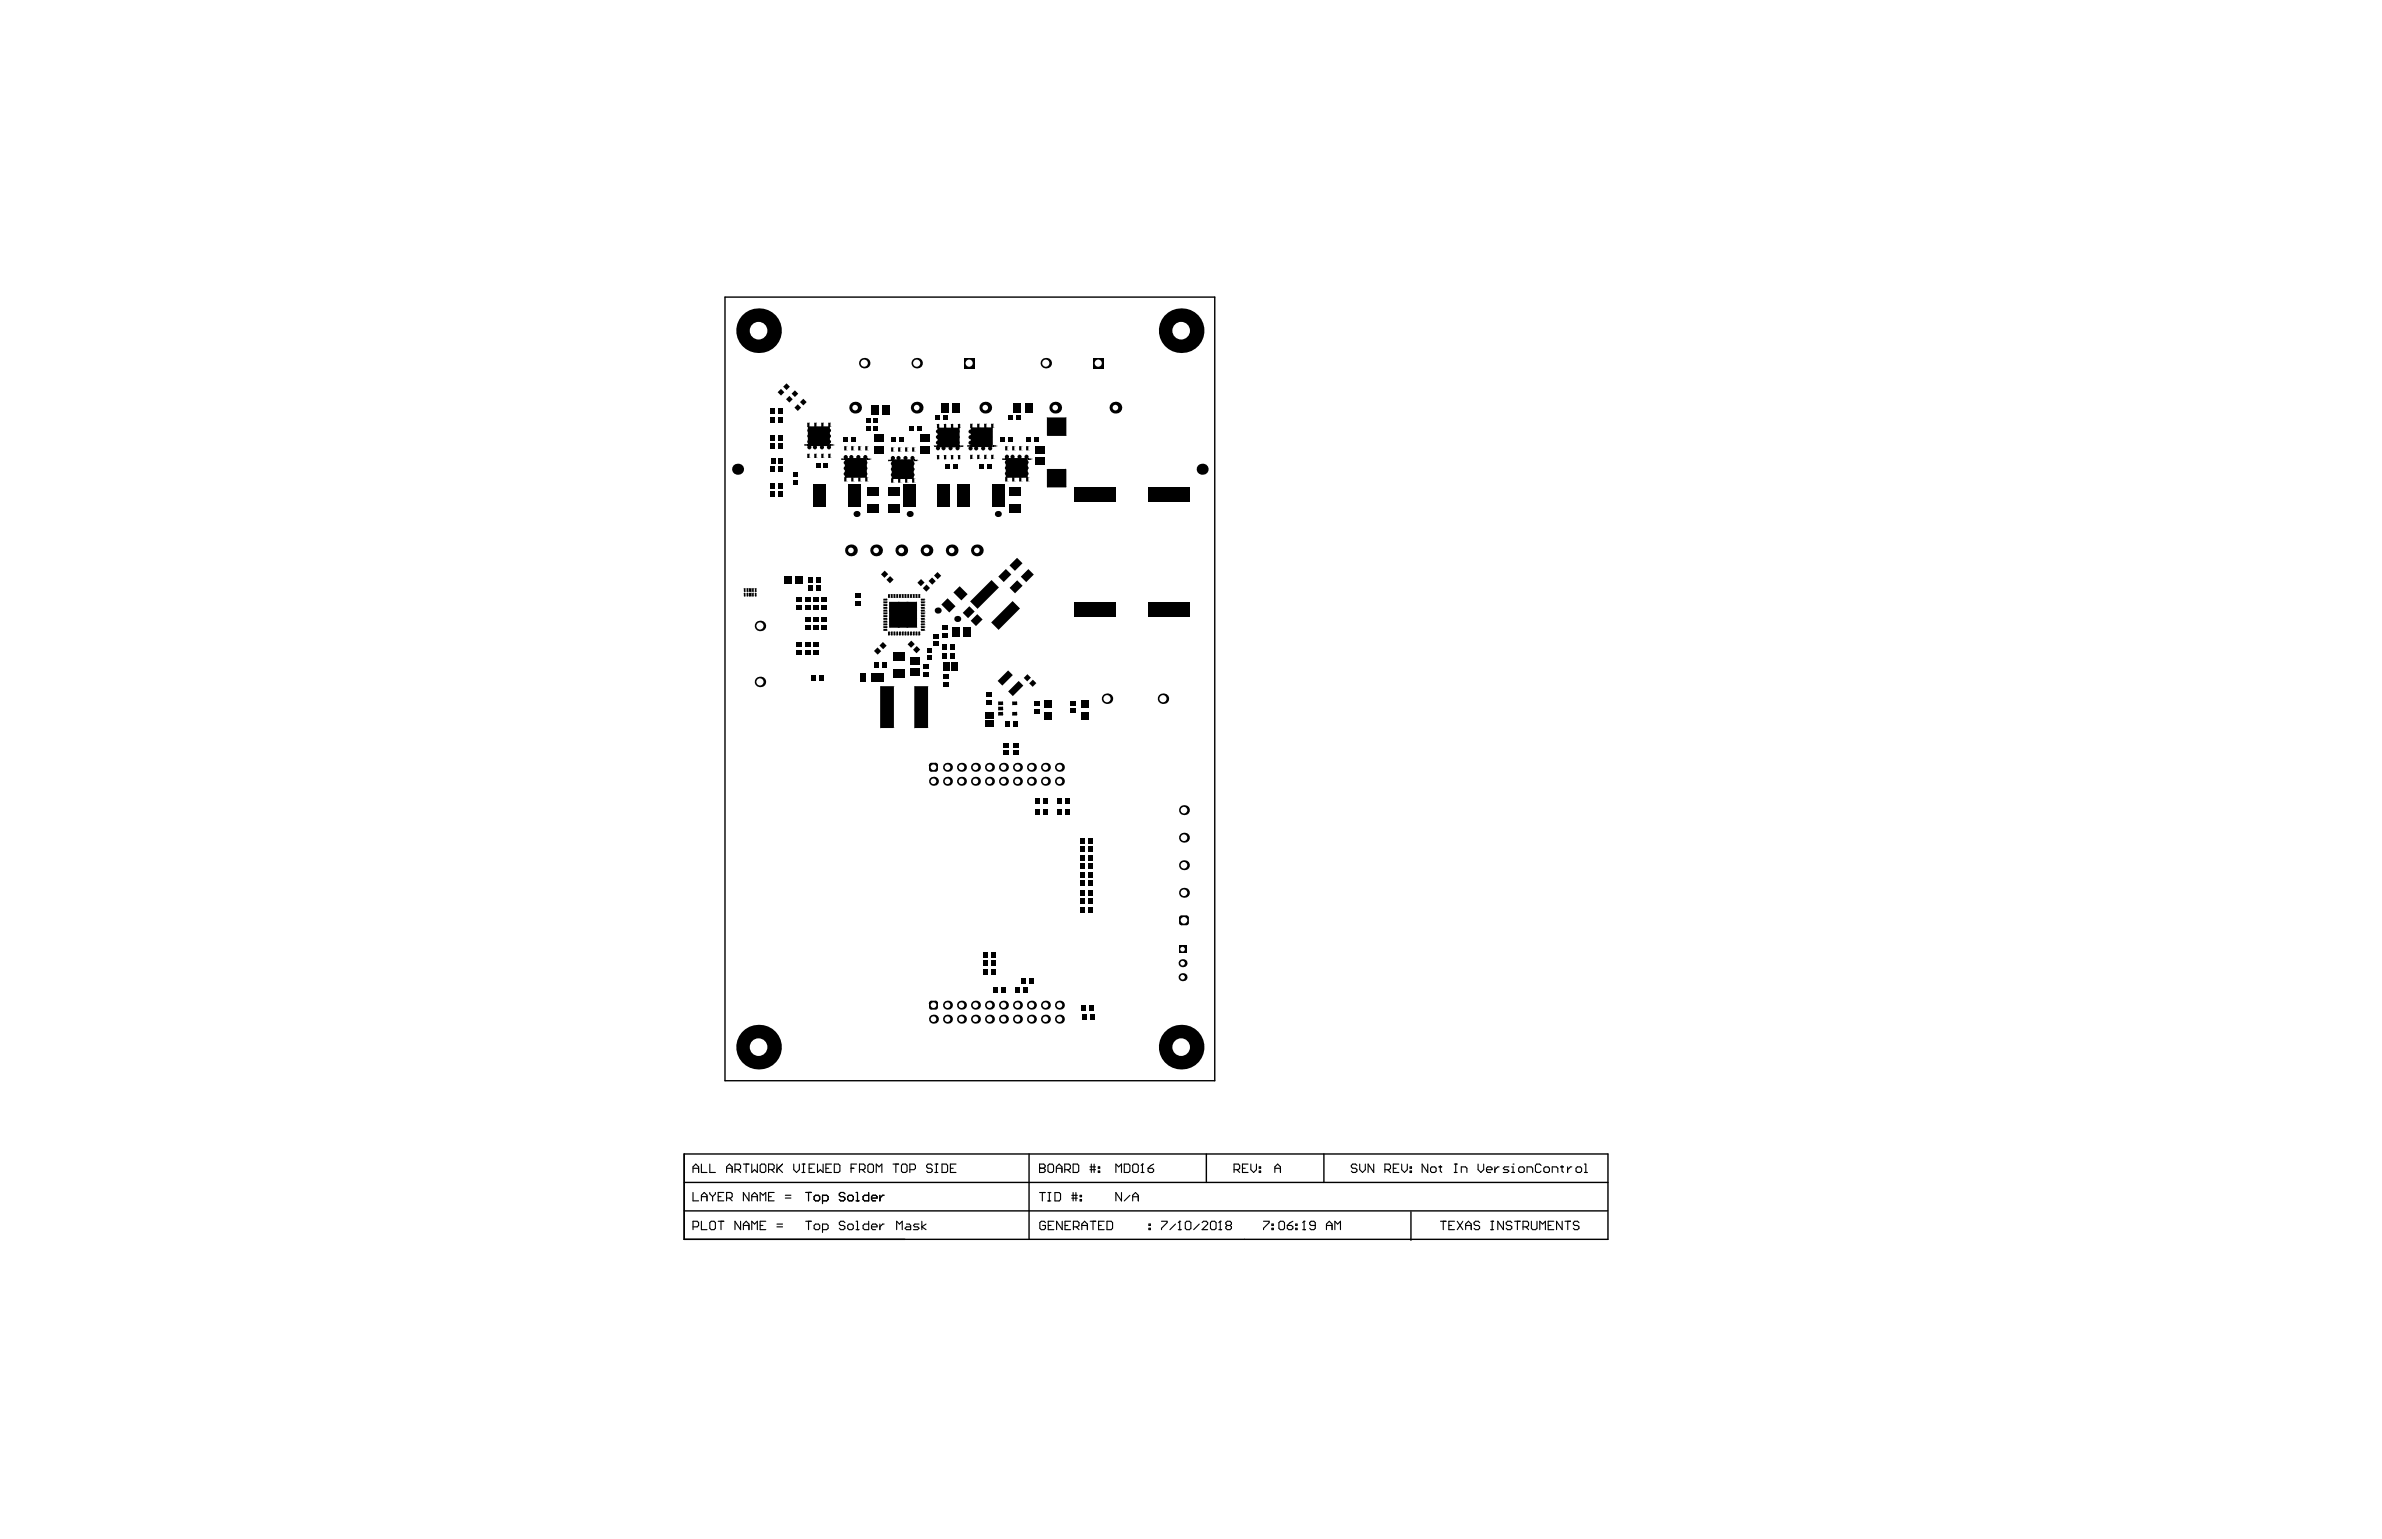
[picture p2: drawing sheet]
<svg xmlns="http://www.w3.org/2000/svg" width="432mm" height="279mm" viewBox="0 0 432 279" stroke-linecap="round" stroke-linejoin="round" font-family="sans-serif">
<path d="M131.4 53.9h88.8v142.1h-88.8zM124 209.2h167.5v15.5h-167.5zM124 219.6h167.4M124 214.4h167.5M186.5 209.2v15.5M218.7 209.2v5.2M240 209.2v5.2M255.8 219.7v5.2" fill="none" stroke="#000" stroke-width=".25"/>
<g fill="none" stroke="#000" stroke-width=".2">
<path d="M125.6 211.8h1M125.6 212.6v-1l.5-.5 .5 .5v1M125.6 216.2v1.5h1M127.1 211.1v1.5h1.1M127.1 217.7v-1l.6-.5 .5 .5v1M127.1 217h1.1M128.7 211.1v1.5h1M128.7 216.2v.3l.5 .5M129.2 217v.7M129.7 216.2v.3l-.5 .5M130.2 217h.5M131.2 216.2h-1v1.5h1"/>
<path d="M131.7 211.8h1M131.7 217.2h.8l.2-.2v-.5l-.2-.3h-.8v1.5M131.7 212.6v-1l.5-.5 .5 .5v1M132.2 217.2l.5 .5M133.2 212.1h.8l.2-.3v-.5l-.2-.2h-.8v1.5M133.7 212.1l.5 .5M134.8 211.1h1M135.3 211.1v1.5M135.8 216.2v1.5l-1-1.5v1.5M136.3 211.1v1.5l.5-.5 .5 .5v-1.5M136.3 217.7v-1l.5-.5 .5 .5v1M136.3 217h1"/>
<path d="M137.8 217.7v-1.5l.5 .5 .5-.5v1.5M138.1 211.1h.5l.2 .2v1l-.2 .3h-.5l-.3-.3v-1zM139.3 212.1h.8l.2-.3v-.5l-.2-.2h-.8v1.5M139.3 217h.5M139.8 212.1l.5 .5M140.3 216.2h-1v1.5h1M140.8 211.1v1.5M141.1 211.8l.8 .8M141.9 211.1l-1.1 1M142.4 217.2h1M142.4 216.7h1M143.9 211.1v1l.5 .5 .5-.5v-1"/>
<path d="M145.4 212.6h.5M145.4 211.1h.5M145.7 211.1v1.5M146.1 216.2h1M146.6 216.2v1.5M146.7 211.8h.5M147.6 217l.2-.3h.5l.3 .3v.5l-.3 .2h-.5l-.2-.2zM147.7 211.1h-1v1.5h1M148.2 211.1v1.5l.5-.5 .5 .5v-1.5M149.1 217.7h.8l.2-.2v-.5l-.2-.3h-.8v1.5M149.7 211.8h.5M150.7 211.1h-1v1.5h1"/>
<path d="M151.2 211.1h.8l.3 .2v1l-.3 .3h-.8zM153.2 216.5l-.3-.3h-.5l-.3 .3v.2l.3 .3h.5l.3 .2v.3l-.3 .2h-.5l-.3-.2M153.7 217l.2-.3h.5l.3 .3v.5l-.3 .2h-.5l-.2-.2zM154.3 211.8h.5M155.2 217.7h.5M155.2 216.2h.2v1.5M155.3 211.1h-1v1.5M155.8 212.1h.8l.2-.3v-.5l-.2-.2h-.8v1.5M156.3 212.1l.5 .5M157.5 216.2v1.5h-.8l-.2-.2v-.5l.2-.3h.8M157.6 211.1h.5l.2 .2v1l-.2 .3h-.5l-.3-.3v-1zM158 217.2h1v-.2l-.3-.3h-.5l-.2 .3v.5l.2 .2h.5"/>
<path d="M158.8 212.6v-1.5l.6 .5 .5-.5v1.5M159.5 216.7v1M160.3 216.7h-.3l-.5 .5M161.9 211.1h1M162.4 211.1v1.5M163.4 211.3l.3-.2h.5l.2 .2v1l-.2 .3h-.5l-.3-.3zM164.9 212.1h.8l.2-.3v-.5l-.2-.2h-.8v1.5M169 211.3l-.3-.2h-.5l-.2 .2v.3l.2 .2h.5l.3 .3v.2l-.3 .3h-.5l-.2-.3M169.5 212.6h.5M169.5 211.1h.5M169.8 211.1v1.5M170.8 211.1h.7l.3 .2v1l-.3 .3h-.7z"/>
<path d="M172.3 211.8h.5M173.3 211.1h-1v1.5h1M188.4 211.8h.1M188.4 211.1h.8l.3 .2v.3l-.3 .2 .3 .3v.2l-.3 .3h-.8zM188.4 211.8h.8M188.4 216.2h1.1M189 216.2v1.5M190 211.3l.2-.2h.5l.3 .2v1l-.3 .3h-.5l-.2-.3zM190 217.7h.5M190 216.2h.5M190.2 216.2v1.5M191.2 216.2h.8l.3 .3v1l-.3 .2h-.8z"/>
<path d="M191.5 211.8h1M191.5 212.6v-1l.5-.5 .5 .5v1M193 212.1h.8l.2-.3v-.5l-.2-.2h-.8v1.5M193.5 212.1l.5 .5M194.3 216.7h1M194.3 217.2h1M194.5 211.1h.8l.2 .2v1l-.2 .3h-.8zM194.5 216.2v1.5M195 216.2v1.5M195.8 217.5h.3v.2h-.3zM195.8 216.7h.3v.3h-.3zM197.6 211.6h1"/>
<path d="M197.6 212.1h1M197.8 211.1v1.5M198.3 211.1v1.5M199.1 212.3h.3v.3h-.3zM199.1 211.6h.3v.2h-.3zM202.3 212.6v-1.5l.5 .5 .5-.5v1.5M203.3 216.2v1.5l-1-1.5v1.5M203.8 211.1h.8l.2 .2v1l-.2 .3h-.8zM204.8 216.7l-1 1M205.3 211.3l.3-.2h.5l.2 .2v1l-.2 .3h-.5l-.3-.3zM205.3 217.7v-1l.5-.5 .5 .5v1M205.3 217h1"/>
<path d="M206.8 212.6h.6M207.1 211.1h.1M207.1 211.1v1.5M207.1 211.1l-.3 .2M208.1 211.8h.8l.2 .3v.2l-.2 .3h-.5l-.3-.3zM209.1 211.1l-.5 .2-.5 .5M223.7 212.1h.8l.2-.3v-.5l-.2-.2h-.8v1.5M224.2 212.1l.5 .5M225.2 211.8h.5M226.2 211.1h-1v1.5h1M226.7 211.1v1l.6 .5 .5-.5v-1M228.3 212.3h.2v.3h-.2z"/>
<path d="M228.3 211.6h.2v.2h-.2zM231.1 212.6v-1l.5-.5 .5 .5v1M231.1 211.8h1M246 211.3l-.3-.2h-.5l-.2 .2v.3l.2 .2h.5l.3 .3v.2l-.3 .3h-.5l-.2-.3M246.5 211.1v1l.5 .5 .5-.5v-1M249 211.1v1.5l-1-1.5v1.5M251 212.1h.8l.3-.3v-.5l-.3-.2h-.8v1.5M251.6 212.1l.5 .5M252.6 211.8h.5M253.6 211.1h-1v1.5h1M254.1 211.1v1l.5 .5 .5-.5v-1M255.6 212.3h.3v.3h-.3z"/>
<path d="M255.6 211.6h.3v.2h-.3zM258.8 211.1v1.5l-1-1.5v1.5M259.6 211.6h.5l.2 .2v.5l-.2 .3h-.5l-.3-.3v-.5zM260.8 211.6h.5M261.1 211.3v1l.2 .3M263.6 212.6h.5M263.6 211.1h.5M263.9 211.1v1.5M264.9 212.6v-1h.8l.2 .2v.8M267.9 211.1v1l.5 .5 .6-.5v-1M269.5 212.1h1v-.3l-.3-.2h-.5l-.2 .2v.5l.2 .3h.5M271 211.6v1"/>
<path d="M271.7 211.6h-.2l-.5 .5M273.5 211.6h-.7l-.3 .2 .3 .3h.5l.2 .2-.2 .3h-.8M274 212.6h.5M274 211.6h.3v1M274.3 211.1h.1M275.5 211.6h.6l.2 .2v.5l-.2 .3h-.6l-.2-.3v-.5zM276.8 212.6v-1h.8l.2 .2v.8M279.4 211.3l-.3-.2h-.5l-.3 .2v1l.3 .3h.5l.3-.3M280.1 211.6h.5l.3 .2v.5l-.3 .3h-.5l-.2-.3v-.5zM281.4 212.6v-1h.7l.3 .2v.8M282.9 211.6h.5M283.2 211.3v1l.2 .3"/>
<path d="M284.2 211.6v1M284.9 211.6h-.2l-.5 .5M285.9 211.6h.6l.2 .2v.5l-.2 .3h-.6l-.2-.3v-.5zM287.2 212.6h.5M287.2 211.1h.3v1.5M125.6 222.5h.8l.2-.3v-.5l-.2-.3h-.8v1.6M127.1 221.4v1.6h1.1M128.7 221.7l.2-.3h.5l.3 .3v1l-.3 .3h-.5l-.2-.3zM130.2 221.4h1M130.7 221.4v1.6M134.2 221.4v1.6l-1-1.6v1.6M134.8 223v-1.1l.5-.5 .5 .5v1.1"/>
<path d="M134.8 222.2h1M136.3 223v-1.6l.5 .5 .5-.5v1.6M137.8 222.2h.5M138.8 221.4h-1v1.6h1M140.8 222.5h1.1M140.8 221.9h1.1M146.1 221.4h1M146.6 221.4v1.6M147.6 222.2l.2-.3h.5l.3 .3v.5l-.3 .3h-.5l-.2-.3zM149.1 223h.8l.2-.3v-.5l-.2-.3h-.8v1.6M153.2 221.7l-.3-.3h-.5l-.3 .3v.2l.3 .3h.5l.3 .3v.2l-.3 .3h-.5l-.3-.3M153.7 222.2l.2-.3h.5l.3 .3v.5l-.3 .3h-.5l-.2-.3z"/>
<path d="M155.2 221.4h.2v1.6M155.2 223h.5M157.5 221.4v1.6h-.8l-.2-.3v-.5l.2-.3h.8M158 222.5h1v-.3l-.3-.3h-.5l-.2 .3v.5l.2 .3h.5M159.5 221.9v1.1M160.3 221.9h-.3l-.5 .6M162.5 223v-1.6l.5 .5 .6-.5v1.6M164.3 221.9h.5l.3 .3v.8h-.8l-.2-.3 .2-.2h.8M166.6 221.9h-.8l-.2 .3 .2 .3h.5l.3 .2-.3 .3h-.7M167.1 221.4v1.6M167.9 221.9l-.8 .6 .8 .5M189.5 221.7l-.2-.3h-.5l-.3 .3v1l.3 .3h.5l.2-.3v-.5h-.5"/>
<path d="M190 222.2h.5M191 221.4h-1v1.6h1M192.6 221.4v1.6l-1.1-1.6v1.6M193.1 222.2h.5M194.1 221.4h-1v1.6h1M194.6 222.5h.7l.3-.3v-.5l-.3-.3h-.7v1.6M195.1 222.5l.5 .5M196.1 222.2h1M196.1 223v-1.1l.5-.5 .5 .5v1.1M197.6 221.4h1M198.1 221.4v1.6M199.1 222.2h.6"/>
<path d="M200.2 221.4h-1.1v1.6h1.1M200.7 221.4h.7l.3 .3v1l-.3 .3h-.7zM208.3 222.7h.2v.3h-.2zM208.3 221.9h.2v.3h-.2zM210.6 221.4h1v.3l-1 1v.3M213.1 221.9l-1 1.1M213.6 223h.5M213.9 221.4h.1M213.9 221.4v1.6M213.9 221.4l-.3 .3M214.9 221.7l.2-.3h.5l.3 .3v1l-.3 .3h-.5l-.2-.3zM217.4 221.9l-1 1.1"/>
<path d="M217.9 221.7l.3-.3h.5l.2 .3v.2l-1 1.1h1M219.7 221.4h.5l.2 .3v1l-.2 .3h-.5l-.3-.3v-1zM221 223h.5M221.2 221.4h.1M221.2 221.4v1.6M221.2 221.4l-.2 .3M222.5 222.2l-.3-.3v-.2l.3-.3h.5l.2 .3v.2l-.2 .3M222.5 222.2l-.3 .3v.2l.3 .3h.5l.2-.3v-.2l-.2-.3M222.5 222.2h.5M229 221.4h1.1v.3l-1.1 1v.3M230.6 222.7h.2v.3h-.2zM230.6 221.9h.2v.3h-.2z"/>
<path d="M231.8 221.7l.3-.3h.5l.2 .3v1l-.2 .3h-.5l-.3-.3zM233.4 222.2h.7l.3 .3v.2l-.3 .3h-.5l-.2-.3zM234.4 221.4l-.5 .3-.5 .5M234.9 222.7h.2v.3h-.2zM234.9 221.9h.2v.3h-.2zM236.1 223h.6M236.4 221.4h.1M236.4 221.4v1.6M236.4 221.4l-.3 .3M238.4 222.2h-.7l-.3-.3v-.2l.3-.3h.5l.2 .3v1l-.2 .3h-.5l-.3-.3M240.5 222.2h1M240.5 223v-1.1l.5-.5 .5 .5v1.1"/>
<path d="M242 223v-1.6l.5 .5 .5-.5v1.6M261.1 221.4h1M261.6 221.4v1.6M262.6 222.2h.6M263.7 221.4h-1.1v1.6h1.1M264.2 221.4l1 1.6M265.2 221.4l-1 1.6M265.7 222.2h1M265.7 223v-1.1l.5-.5 .5 .5v1.1M268.2 221.7l-.2-.3h-.5l-.3 .3v.2l.3 .3h.5l.2 .3v.2l-.2 .3h-.5l-.3-.3M270.3 221.4h.5M270.3 223h.5"/>
<path d="M270.5 221.4v1.6M272.5 221.4v1.6l-1-1.6v1.6M274.1 221.7l-.3-.3h-.5l-.3 .3v.2l.3 .3h.5l.3 .3v.2l-.3 .3h-.5l-.3-.3M274.6 221.4h1M275.1 221.4v1.6M276.1 222.5h.7l.3-.3v-.5l-.3-.3h-.7v1.6M276.6 222.5l.5 .5M277.6 221.4v1.3l.3 .3h.5l.2-.3v-1.3M279.1 223v-1.6l.5 .5 .5-.5v1.6M280.6 222.2h.6M281.7 221.4h-1.1v1.6h1.1M283.2 221.4v1.6l-1-1.6v1.6"/>
<path d="M283.7 221.4h1M284.2 221.4v1.6M286.2 221.7l-.2-.3h-.5l-.3 .3v.2l.3 .3h.5l.2 .3v.2l-.2 .3h-.5l-.3-.3"/>
</g>
<g fill="#000">
<path d="M146.3 80.5h.2v.3h-.2z" fill-rule="evenodd"/>
<path d="M150.4 80.5h.2v.3h-.2z" fill-rule="evenodd"/>
<path d="M153 83.1h.2v.3h-.2z" fill-rule="evenodd"/>
<path d="M157.1 83.1h.2v.3h-.2z" fill-rule="evenodd"/>
<path d="M161.5 83.4h.2v.2h-.2z" fill-rule="evenodd"/>
<path d="M165.6 83.4h.2v.2h-.2z" fill-rule="evenodd"/>
<path d="M169.8 80.8h.2v.2h-.2z" fill-rule="evenodd"/>
<path d="M173.9 80.8h.2v.2h-.2z" fill-rule="evenodd"/>
<path d="M175.8 80.7h.2v.3h-.2z" fill-rule="evenodd"/>
<path d="M179.9 80.7h.2v.3h-.2z" fill-rule="evenodd"/>
<path d="M182.2 83.1h.1v.3h-.1z" fill-rule="evenodd"/>
<path d="M186.3 83.1h.2v.3h-.2z" fill-rule="evenodd"/>
</g>
<g fill="#000">
<circle cx="146.7" cy="79.1" r=".38"/>
<circle cx="146.7" cy="78.1" r=".38"/>
<circle cx="147.7" cy="79.1" r=".38"/>
<circle cx="147.7" cy="78.1" r=".38"/>
<circle cx="149" cy="79.1" r=".38"/>
<circle cx="149" cy="78.1" r=".38"/>
<circle cx="150.3" cy="79.1" r=".38"/>
<circle cx="150.3" cy="78.1" r=".38"/>
<circle cx="170" cy="78.2" r=".38"/>
<circle cx="170" cy="79.2" r=".38"/>
<circle cx="171" cy="78.2" r=".38"/>
<circle cx="171" cy="79.2" r=".38"/>
<circle cx="172.3" cy="78.2" r=".38"/>
<circle cx="172.3" cy="79.2" r=".38"/>
<circle cx="173.6" cy="78.2" r=".38"/>
<circle cx="173.6" cy="79.2" r=".38"/>
<circle cx="175.9" cy="78.3" r=".38"/>
<circle cx="175.9" cy="79.3" r=".38"/>
<circle cx="177" cy="78.3" r=".38"/>
<circle cx="177" cy="79.3" r=".38"/>
<circle cx="178.2" cy="78.3" r=".38"/>
<circle cx="178.2" cy="79.3" r=".38"/>
<circle cx="179.5" cy="78.3" r=".38"/>
<circle cx="179.5" cy="79.3" r=".38"/>
<circle cx="146.7" cy="81.1" r=".38"/>
<circle cx="146.7" cy="80.1" r=".38"/>
<circle cx="147.7" cy="81.1" r=".38"/>
<circle cx="147.7" cy="80.1" r=".38"/>
<circle cx="149" cy="81.1" r=".38"/>
<circle cx="149" cy="80.1" r=".38"/>
<circle cx="150.3" cy="81.1" r=".38"/>
<circle cx="150.3" cy="80.1" r=".38"/>
<circle cx="153.3" cy="82.9" r=".38"/>
<circle cx="153.3" cy="84.9" r=".38"/>
<circle cx="153.3" cy="83.9" r=".38"/>
<circle cx="153.3" cy="85.9" r=".38"/>
<circle cx="154.3" cy="82.9" r=".38"/>
<circle cx="154.3" cy="84.9" r=".38"/>
<circle cx="154.3" cy="83.9" r=".38"/>
<circle cx="154.3" cy="85.9" r=".38"/>
<circle cx="155.6" cy="82.9" r=".38"/>
<circle cx="155.6" cy="84.9" r=".38"/>
<circle cx="155.6" cy="83.9" r=".38"/>
<circle cx="155.6" cy="85.9" r=".38"/>
<circle cx="156.9" cy="82.9" r=".38"/>
<circle cx="156.9" cy="84.9" r=".38"/>
<circle cx="156.9" cy="83.9" r=".38"/>
<circle cx="156.9" cy="85.9" r=".38"/>
<circle cx="161.9" cy="85.1" r=".38"/>
<circle cx="161.9" cy="86.1" r=".38"/>
<circle cx="161.9" cy="83" r=".38"/>
<circle cx="161.9" cy="84.1" r=".38"/>
<circle cx="162.9" cy="85.1" r=".38"/>
<circle cx="162.9" cy="86.1" r=".38"/>
<circle cx="162.9" cy="83" r=".38"/>
<circle cx="162.9" cy="84.1" r=".38"/>
<circle cx="164.1" cy="85.1" r=".38"/>
<circle cx="164.1" cy="86.1" r=".38"/>
<circle cx="164.1" cy="83" r=".38"/>
<circle cx="164.1" cy="84.1" r=".38"/>
<circle cx="165.4" cy="85.1" r=".38"/>
<circle cx="165.4" cy="86.1" r=".38"/>
<circle cx="165.4" cy="84.1" r=".38"/>
<circle cx="165.4" cy="83" r=".38"/>
<circle cx="170" cy="81.3" r=".38"/>
<circle cx="170" cy="80.3" r=".38"/>
<circle cx="171" cy="81.3" r=".38"/>
<circle cx="171" cy="80.3" r=".38"/>
<circle cx="172.3" cy="81.3" r=".38"/>
<circle cx="172.3" cy="80.3" r=".38"/>
<circle cx="173.6" cy="81.3" r=".38"/>
<circle cx="173.6" cy="80.3" r=".38"/>
<circle cx="175.9" cy="80.3" r=".38"/>
<circle cx="175.9" cy="81.3" r=".38"/>
<circle cx="177" cy="80.3" r=".38"/>
<circle cx="177" cy="81.3" r=".38"/>
<circle cx="178.2" cy="80.3" r=".38"/>
<circle cx="178.2" cy="81.3" r=".38"/>
<circle cx="179.5" cy="80.3" r=".38"/>
<circle cx="179.5" cy="81.3" r=".38"/>
<circle cx="182.5" cy="84.9" r=".38"/>
<circle cx="182.5" cy="82.8" r=".38"/>
<circle cx="182.5" cy="83.8" r=".38"/>
<circle cx="182.5" cy="85.9" r=".38"/>
<circle cx="183.6" cy="84.9" r=".38"/>
<circle cx="183.6" cy="82.8" r=".38"/>
<circle cx="183.6" cy="83.8" r=".38"/>
<circle cx="183.6" cy="85.9" r=".38"/>
<circle cx="184.8" cy="84.9" r=".38"/>
<circle cx="184.8" cy="82.8" r=".38"/>
<circle cx="184.8" cy="83.8" r=".38"/>
<circle cx="184.8" cy="85.9" r=".38"/>
<circle cx="186.1" cy="84.9" r=".38"/>
<circle cx="186.1" cy="82.8" r=".38"/>
<circle cx="186.1" cy="85.9" r=".38"/>
<circle cx="186.1" cy="83.8" r=".38"/>
<circle cx="161.5" cy="110.7" r=".3"/>
<circle cx="161.5" cy="112.2" r=".3"/>
<circle cx="162.9" cy="113.5" r=".3"/>
<circle cx="162.9" cy="110.7" r=".3"/>
<circle cx="162.9" cy="112.2" r=".3"/>
<circle cx="162.9" cy="109.4" r=".3"/>
<circle cx="164.5" cy="110.7" r=".3"/>
<circle cx="164.5" cy="113.5" r=".3"/>
<circle cx="164.5" cy="112.2" r=".3"/>
<circle cx="164.5" cy="109.4" r=".3"/>
<circle cx="165.9" cy="110.7" r=".3"/>
<circle cx="165.9" cy="112.2" r=".3"/>
<circle cx="214.4" cy="177.2" r=".72"/>
</g>
<circle cx="214.4" cy="177.2" r=".42" fill="#fff"/>
<circle cx="171.8" cy="182.3" r=".81" fill="#000"/>
<circle cx="171.8" cy="182.3" r=".51" fill="#fff"/>
<circle cx="171.8" cy="141.7" r=".81" fill="#000"/>
<circle cx="171.8" cy="141.7" r=".51" fill="#fff"/>
<circle cx="171.8" cy="139.1" r=".81" fill="#000"/>
<circle cx="171.8" cy="139.1" r=".51" fill="#fff"/>
<circle cx="181.9" cy="182.3" r=".81" fill="#000"/>
<circle cx="181.9" cy="182.3" r=".51" fill="#fff"/>
<circle cx="181.9" cy="141.7" r=".81" fill="#000"/>
<circle cx="181.9" cy="141.7" r=".51" fill="#fff"/>
<circle cx="181.9" cy="139.1" r=".81" fill="#000"/>
<circle cx="181.9" cy="139.1" r=".51" fill="#fff"/>
<circle cx="192" cy="182.3" r=".81" fill="#000"/>
<circle cx="192" cy="182.3" r=".51" fill="#fff"/>
<circle cx="192" cy="141.7" r=".81" fill="#000"/>
<circle cx="192" cy="141.7" r=".51" fill="#fff"/>
<circle cx="192" cy="139.1" r=".81" fill="#000"/>
<circle cx="192" cy="139.1" r=".51" fill="#fff"/>
<path d="M213.6 171.4h1.5v1.4h-1.5z" fill-rule="evenodd" fill="#000"/>
<circle cx="214.4" cy="172.1" r=".42" fill="#fff"/>
<circle cx="214.4" cy="174.6" r=".72" fill="#000"/>
<circle cx="214.4" cy="174.6" r=".42" fill="#fff"/>
<circle cx="171.8" cy="184.8" r=".81" fill="#000"/>
<circle cx="171.8" cy="184.8" r=".51" fill="#fff"/>
<circle cx="181.9" cy="184.8" r=".81" fill="#000"/>
<circle cx="181.9" cy="184.8" r=".51" fill="#fff"/>
<circle cx="192" cy="184.8" r=".81" fill="#000"/>
<circle cx="192" cy="184.8" r=".51" fill="#fff"/>
<path d="M214.2 166h.8l.5 .4v.9l-.5 .5h-.8l-.5-.5v-.9z" fill-rule="evenodd" fill="#000"/>
<g fill="#000">
<path d="M213.7 166.4h.5zM214 166h.2v.4h-.5z"/>
<path d="M214.2 167.3v.5zM213.7 167.3h.5v.5l-.4-.3z"/>
<path d="M215 167.3h.5zM215 167.3h.5l-.2 .4-.3 .1z"/>
<path d="M215 166v.4zM215 166l.5 .2v.2h-.5z"/>
</g>
<circle cx="214.6" cy="166.9" r=".6" fill="#fff"/>
<circle cx="137.8" cy="123.6" r=".95" fill="#000"/>
<circle cx="137.8" cy="123.6" r=".65" fill="#fff"/>
<circle cx="137.8" cy="113.5" r=".95" fill="#000"/>
<circle cx="137.8" cy="113.5" r=".65" fill="#fff"/>
<circle cx="154.3" cy="99.8" r="1.07" fill="#000"/>
<circle cx="154.3" cy="99.8" r=".51" fill="#fff"/>
<circle cx="158.8" cy="99.8" r="1.07" fill="#000"/>
<circle cx="158.8" cy="99.8" r=".51" fill="#fff"/>
<circle cx="156.7" cy="65.8" r=".95" fill="#000"/>
<circle cx="156.7" cy="65.8" r=".65" fill="#fff"/>
<path d="M168.8 181.4h.8l.4 .5v.7l-.4 .5h-.8l-.4-.5v-.7z" fill-rule="evenodd" fill="#000"/>
<g fill="#000">
<path d="M168.4 181.9h.4zM168.6 181.5l.2-.1v.5h-.4z"/>
<path d="M168.8 182.6v.5zM168.4 182.6h.4v.5l-.2-.1z"/>
<path d="M169.6 181.4v.5zM169.6 181.4l.4 .3v.2h-.4z"/>
<path d="M169.6 182.6h.4zM169.6 182.6h.4l-.2 .4-.2 .1z"/>
</g>
<circle cx="169.2" cy="182.3" r=".51" fill="#fff"/>
<path d="M168.8 138.3h.8l.4 .4v.8l-.4 .4h-.8l-.4-.4v-.8z" fill-rule="evenodd" fill="#000"/>
<g fill="#000">
<path d="M168.4 138.7h.4zM168.6 138.4l.2-.1v.4h-.4z"/>
<path d="M168.8 139.5v.4zM168.4 139.5h.4v.4h-.2z"/>
<path d="M169.6 138.3v.4zM169.6 138.3l.4 .2v.2h-.4z"/>
<path d="M169.6 139.5h.4zM169.6 139.5h.4l-.2 .4h-.2z"/>
</g>
<circle cx="169.2" cy="139.1" r=".51" fill="#fff"/>
<circle cx="169.2" cy="141.7" r=".81" fill="#000"/>
<circle cx="169.2" cy="141.7" r=".51" fill="#fff"/>
<circle cx="168" cy="99.8" r="1.07" fill="#000"/>
<circle cx="168" cy="99.8" r=".51" fill="#fff"/>
<circle cx="166.2" cy="73.9" r="1.07" fill="#000"/>
<circle cx="166.2" cy="73.9" r=".51" fill="#fff"/>
<circle cx="166.2" cy="65.8" r=".95" fill="#000"/>
<circle cx="166.2" cy="65.8" r=".65" fill="#fff"/>
<circle cx="176.8" cy="182.3" r=".81" fill="#000"/>
<circle cx="176.8" cy="182.3" r=".51" fill="#fff"/>
<circle cx="174.3" cy="182.3" r=".81" fill="#000"/>
<circle cx="174.3" cy="182.3" r=".51" fill="#fff"/>
<circle cx="176.8" cy="141.7" r=".81" fill="#000"/>
<circle cx="176.8" cy="141.7" r=".51" fill="#fff"/>
<circle cx="174.3" cy="141.7" r=".81" fill="#000"/>
<circle cx="174.3" cy="141.7" r=".51" fill="#fff"/>
<circle cx="176.8" cy="139.1" r=".81" fill="#000"/>
<circle cx="176.8" cy="139.1" r=".51" fill="#fff"/>
<circle cx="174.3" cy="139.1" r=".81" fill="#000"/>
<circle cx="174.3" cy="139.1" r=".51" fill="#fff"/>
<circle cx="177.1" cy="99.8" r="1.07" fill="#000"/>
<circle cx="177.1" cy="99.8" r=".51" fill="#fff"/>
<circle cx="178.6" cy="73.9" r="1.07" fill="#000"/>
<circle cx="178.6" cy="73.9" r=".51" fill="#fff"/>
<path d="M174.7 64.9h1.9v1.9h-1.9z" fill-rule="evenodd" fill="#000"/>
<circle cx="175.7" cy="65.8" r=".65" fill="#fff"/>
<circle cx="187" cy="182.3" r=".81" fill="#000"/>
<circle cx="187" cy="182.3" r=".51" fill="#fff"/>
<circle cx="184.4" cy="182.3" r=".81" fill="#000"/>
<circle cx="184.4" cy="182.3" r=".51" fill="#fff"/>
<circle cx="187" cy="141.7" r=".81" fill="#000"/>
<circle cx="187" cy="141.7" r=".51" fill="#fff"/>
<circle cx="184.4" cy="141.7" r=".81" fill="#000"/>
<circle cx="184.4" cy="141.7" r=".51" fill="#fff"/>
<circle cx="187" cy="139.1" r=".81" fill="#000"/>
<circle cx="187" cy="139.1" r=".51" fill="#fff"/>
<circle cx="184.4" cy="139.1" r=".81" fill="#000"/>
<circle cx="184.4" cy="139.1" r=".51" fill="#fff"/>
<circle cx="189.5" cy="182.3" r=".81" fill="#000"/>
<circle cx="189.5" cy="182.3" r=".51" fill="#fff"/>
<circle cx="189.5" cy="141.7" r=".81" fill="#000"/>
<circle cx="189.5" cy="141.7" r=".51" fill="#fff"/>
<circle cx="189.5" cy="139.1" r=".81" fill="#000"/>
<circle cx="189.5" cy="139.1" r=".51" fill="#fff"/>
<circle cx="191.3" cy="73.9" r="1.07" fill="#000"/>
<circle cx="191.3" cy="73.9" r=".51" fill="#fff"/>
<circle cx="189.6" cy="65.8" r=".95" fill="#000"/>
<circle cx="189.6" cy="65.8" r=".65" fill="#fff"/>
<circle cx="200.7" cy="126.7" r=".95" fill="#000"/>
<circle cx="200.7" cy="126.7" r=".65" fill="#fff"/>
<circle cx="202.2" cy="73.9" r="1.07" fill="#000"/>
<circle cx="202.2" cy="73.9" r=".51" fill="#fff"/>
<path d="M198.1 64.9h1.9v1.9h-1.9z" fill-rule="evenodd" fill="#000"/>
<circle cx="199.1" cy="65.8" r=".65" fill="#fff"/>
<circle cx="210.8" cy="126.7" r=".95" fill="#000"/>
<circle cx="210.8" cy="126.7" r=".65" fill="#fff"/>
<circle cx="214.6" cy="161.9" r=".9" fill="#000"/>
<circle cx="214.6" cy="161.9" r=".6" fill="#fff"/>
<circle cx="214.6" cy="156.9" r=".9" fill="#000"/>
<circle cx="214.6" cy="156.9" r=".6" fill="#fff"/>
<circle cx="214.6" cy="146.9" r=".9" fill="#000"/>
<circle cx="214.6" cy="146.9" r=".6" fill="#fff"/>
<circle cx="169.2" cy="184.8" r=".81" fill="#000"/>
<circle cx="169.2" cy="184.8" r=".51" fill="#fff"/>
<circle cx="176.8" cy="184.8" r=".81" fill="#000"/>
<circle cx="176.8" cy="184.8" r=".51" fill="#fff"/>
<circle cx="174.3" cy="184.8" r=".81" fill="#000"/>
<circle cx="174.3" cy="184.8" r=".51" fill="#fff"/>
<circle cx="187" cy="184.8" r=".81" fill="#000"/>
<circle cx="187" cy="184.8" r=".51" fill="#fff"/>
<circle cx="184.4" cy="184.8" r=".81" fill="#000"/>
<circle cx="184.4" cy="184.8" r=".51" fill="#fff"/>
<circle cx="189.5" cy="184.8" r=".81" fill="#000"/>
<circle cx="189.5" cy="184.8" r=".51" fill="#fff"/>
<circle cx="214.6" cy="151.9" r=".9" fill="#000"/>
<circle cx="214.6" cy="151.9" r=".6" fill="#fff"/>
<circle cx="179.4" cy="182.3" r=".81" fill="#000"/>
<circle cx="179.4" cy="182.3" r=".51" fill="#fff"/>
<circle cx="179.4" cy="141.7" r=".81" fill="#000"/>
<circle cx="179.4" cy="141.7" r=".51" fill="#fff"/>
<circle cx="179.4" cy="139.1" r=".81" fill="#000"/>
<circle cx="179.4" cy="139.1" r=".51" fill="#fff"/>
<circle cx="172.5" cy="99.8" r="1.07" fill="#000"/>
<circle cx="172.5" cy="99.8" r=".51" fill="#fff"/>
<circle cx="163.4" cy="99.8" r="1.07" fill="#000"/>
<circle cx="163.4" cy="99.8" r=".51" fill="#fff"/>
<circle cx="155" cy="73.9" r="1.07" fill="#000"/>
<circle cx="155" cy="73.9" r=".51" fill="#fff"/>
<circle cx="137.5" cy="189.9" r="4" fill="#000"/>
<circle cx="137.5" cy="189.9" r="1.6" fill="#fff"/>
<circle cx="137.5" cy="60" r="4" fill="#000"/>
<circle cx="137.5" cy="60" r="1.6" fill="#fff"/>
<circle cx="179.4" cy="184.8" r=".81" fill="#000"/>
<circle cx="179.4" cy="184.8" r=".51" fill="#fff"/>
<circle cx="214.1" cy="189.9" r="4" fill="#000"/>
<circle cx="214.1" cy="189.9" r="1.6" fill="#fff"/>
<circle cx="214.1" cy="60" r="4" fill="#000"/>
<circle cx="214.1" cy="60" r="1.6" fill="#fff"/>
<g fill="#000">
<path d="M139.6 74.1h.9v1h-.9z" fill-rule="evenodd"/>
<path d="M139.6 78.9h.9v.9h-.9z" fill-rule="evenodd"/>
<path d="M139.6 75.7h.9v.9h-.9z" fill-rule="evenodd"/>
<path d="M141.6 70.5l.6 .6-.6 .6-.6-.6z" fill-rule="evenodd"/>
<path d="M141 74.1h.9v1h-.9z" fill-rule="evenodd"/>
<path d="M141 78.9h.9v.9h-.9z" fill-rule="evenodd"/>
<path d="M141 75.7h.9v.9h-.9z" fill-rule="evenodd"/>
<path d="M142.6 69.5l.6 .6-.6 .6-.6-.6z" fill-rule="evenodd"/>
<path d="M143.1 71.8l.6 .6-.6 .6-.6-.6z" fill-rule="evenodd"/>
<path d="M144.1 70.8l.6 .6-.6 .6-.6-.6z" fill-rule="evenodd"/>
<path d="M144.6 73.3l.6 .6-.6 .6-.6-.6z" fill-rule="evenodd"/>
<path d="M145.6 72.3l.6 .6-.6 .6-.6-.6z" fill-rule="evenodd"/>
<path d="M146.3 76.7h.4v.7h-.4z" fill-rule="evenodd"/>
<path d="M146.4 77.4l4-.1v3.5l-3.9 .1z" fill-rule="evenodd"/>
<path d="M147.6 76.7h.4v.7h-.4z" fill-rule="evenodd"/>
<path d="M148.9 76.6l.4 .1-.1 .7h-.3z" fill-rule="evenodd"/>
<path d="M150.2 76.6l.3 .1v.7h-.4z" fill-rule="evenodd"/>
<path d="M152.9 79.3h.8v.9h-.8z" fill-rule="evenodd"/>
<path d="M154.3 79.3h.8v.9h-.8z" fill-rule="evenodd"/>
<path d="M156.9 75.8h.9v.8h-.9z" fill-rule="evenodd"/>
<path d="M156.9 77.3h.9v.9h-.9z" fill-rule="evenodd"/>
<path d="M158.3 75.8h.9v.8h-.9z" fill-rule="evenodd"/>
<path d="M158.3 77.3h.9v.9h-.9z" fill-rule="evenodd"/>
<path d="M157.9 73.6h1.3v1.7h-1.3z" fill-rule="evenodd"/>
<path d="M158.5 78.8h1.7v1.4h-1.7z" fill-rule="evenodd"/>
<path d="M159.9 73.6h1.4v1.7h-1.4z" fill-rule="evenodd"/>
<path d="M161.5 79.3h.8v.9h-.8z" fill-rule="evenodd"/>
<path d="M162.9 79.3h.9v.9h-.9z" fill-rule="evenodd"/>
<path d="M164.8 77.3h.8v.9h-.8z" fill-rule="evenodd"/>
<path d="M166.2 77.3h.9v.9h-.9z" fill-rule="evenodd"/>
<path d="M166.8 78.8h1.7v1.4h-1.7z" fill-rule="evenodd"/>
<path d="M169.6 75.3h.9v.8h-.9z" fill-rule="evenodd"/>
<path d="M169.9 76.9h.4l-.1 .7h-.4z" fill-rule="evenodd"/>
<path d="M170 77.5h3.9l.1 3.6h-4z" fill-rule="evenodd"/>
<path d="M171 75.3h.9v.8h-.9z" fill-rule="evenodd"/>
<path d="M171.1 76.9h.4v.7h-.4z" fill-rule="evenodd"/>
<path d="M170.6 73.1h1.3v1.7h-1.3z" fill-rule="evenodd"/>
<path d="M172.4 76.9h.4l-.1 .7h-.3z" fill-rule="evenodd"/>
<path d="M173.7 76.9h.4l-.1 .7h-.3z" fill-rule="evenodd"/>
<path d="M172.6 73.1h1.4v1.7h-1.4z" fill-rule="evenodd"/>
<path d="M175.9 76.8l.4 .1-.1 .7-.3-.1z" fill-rule="evenodd"/>
<path d="M176 77.5h3.9l.1 3.5-4 .1z" fill-rule="evenodd"/>
<path d="M177.2 76.8l.3 .1v.7l-.4-.1z" fill-rule="evenodd"/>
<path d="M178.4 76.9h.4v.7l-.4-.1z" fill-rule="evenodd"/>
<path d="M179.7 76.9h.4l-.1 .7-.3-.1z" fill-rule="evenodd"/>
<path d="M181.3 79.3h.9v.9h-.9z" fill-rule="evenodd"/>
<path d="M182.7 79.3h.9v.9h-.9z" fill-rule="evenodd"/>
<path d="M182.8 75.3h.9v.8h-.9z" fill-rule="evenodd"/>
<path d="M184.2 75.3h.9v.8h-.9z" fill-rule="evenodd"/>
<path d="M183.8 73.1h1.3v1.7h-1.3z" fill-rule="evenodd"/>
<path d="M185.8 73.1h1.4v1.7h-1.4z" fill-rule="evenodd"/>
<path d="M189.8 75.8l.1-.1h3.3l.1 .1v3.1l-.1 .1h-3.3l-.1-.1z" fill-rule="evenodd"/>
<path d="M139.6 89.1h.9v.9h-.9z" fill-rule="evenodd"/>
<path d="M139.7 84.6h.9v1h-.9z" fill-rule="evenodd"/>
<path d="M139.6 87.7h.9v1h-.9z" fill-rule="evenodd"/>
<path d="M139.7 80.4h.9v.9h-.9z" fill-rule="evenodd"/>
<path d="M139.7 83.1h.9v.9h-.9z" fill-rule="evenodd"/>
<path d="M141 89.1h.9v.9h-.9z" fill-rule="evenodd"/>
<path d="M141.1 84.6h.9v1h-.9z" fill-rule="evenodd"/>
<path d="M141 87.7h.9v1h-.9z" fill-rule="evenodd"/>
<path d="M141.1 80.4h.9v.9h-.9z" fill-rule="evenodd"/>
<path d="M141.1 83.1h.9v.9h-.9z" fill-rule="evenodd"/>
<path d="M143.9 87h.8v.9h-.8z" fill-rule="evenodd"/>
<path d="M143.9 85.6h.8v.9h-.8z" fill-rule="evenodd"/>
<path d="M145.8 80.6l.5-.1v.2l-.5 .1z" fill-rule="evenodd"/>
<path d="M146.3 82.3h.4v.7h-.4z" fill-rule="evenodd"/>
<path d="M147.6 82.3h.4v.7h-.4z" fill-rule="evenodd"/>
<path d="M147.9 84h.8v.8h-.8z" fill-rule="evenodd"/>
<path d="M148.9 82.3h.4l-.1 .7h-.3z" fill-rule="evenodd"/>
<path d="M147.5 87.9h2.2v4h-2.2z" fill-rule="evenodd"/>
<path d="M149.3 84h.8v.8h-.8z" fill-rule="evenodd"/>
<path d="M150.2 82.3h.3v.7h-.4z" fill-rule="evenodd"/>
<path d="M150.5 80.6l.5-.1 .1 .2-.5 .1z" fill-rule="evenodd"/>
<path d="M152.5 83.2l.5-.1v.2l-.5 .1z" fill-rule="evenodd"/>
<path d="M153.1 80.9h.3v.8l-.4-.1z" fill-rule="evenodd"/>
<path d="M153 86.6h.4v.7l-.4-.1z" fill-rule="evenodd"/>
<path d="M154.3 80.9h.4v.8l-.4-.1z" fill-rule="evenodd"/>
<path d="M154.3 86.6h.4v.7l-.4-.1z" fill-rule="evenodd"/>
<path d="M153.7 87.9h2.2v4h-2.2z" fill-rule="evenodd"/>
<path d="M155.6 80.9h.4l-.1 .8-.3-.1z" fill-rule="evenodd"/>
<path d="M155.6 86.6h.4l-.1 .7-.3-.1z" fill-rule="evenodd"/>
<path d="M153.2 83.1h3.9v3.5h-3.9z" fill-rule="evenodd"/>
<path d="M156.9 80.9h.3v.8l-.4-.1z" fill-rule="evenodd"/>
<path d="M156.8 86.6h.4v.7l-.4-.1z" fill-rule="evenodd"/>
<path d="M157.3 88.3h2v1.6h-2z" fill-rule="evenodd"/>
<path d="M157.3 91.4h2v1.6h-2z" fill-rule="evenodd"/>
<path d="M157.2 83.2l.5-.1 .1 .2-.5 .1z" fill-rule="evenodd"/>
<path d="M158.5 80.8h1.7v1.4h-1.7z" fill-rule="evenodd"/>
<path d="M161.1 88.3h2v1.6h-2z" fill-rule="evenodd"/>
<path d="M161.1 91.4h2v1.6h-2z" fill-rule="evenodd"/>
<path d="M161 83.4h.5v.2h-.5z" fill-rule="evenodd"/>
<path d="M161.5 86.8h.4v.7h-.4z" fill-rule="evenodd"/>
<path d="M161.5 81.2h.4v.7l-.4-.1z" fill-rule="evenodd"/>
<path d="M162.8 86.8h.4v.7h-.4z" fill-rule="evenodd"/>
<path d="M162.8 81.2h.4v.7l-.4-.1z" fill-rule="evenodd"/>
<path d="M163.8 87.9h2.2v4h-2.2z" fill-rule="evenodd"/>
<path d="M164.1 86.8h.4l-.1 .7h-.3z" fill-rule="evenodd"/>
<path d="M164.1 81.2h.4l-.1 .7-.3-.1z" fill-rule="evenodd"/>
<path d="M161.7 83.3h3.9v3.5l-3.9 .1z" fill-rule="evenodd"/>
<path d="M165.3 86.8h.4v.7h-.4z" fill-rule="evenodd"/>
<path d="M165.3 81.2h.4v.7l-.4-.1z" fill-rule="evenodd"/>
<path d="M165.7 83.4h.5l.1 .2h-.5z" fill-rule="evenodd"/>
<path d="M166.8 80.8h1.7v1.4h-1.7z" fill-rule="evenodd"/>
<path d="M169.3 80.8h.5l.1 .2h-.5z" fill-rule="evenodd"/>
<path d="M169.9 82.5l.4 .1-.1 .7-.4-.1z" fill-rule="evenodd"/>
<path d="M169.9 87.9h2.2v4h-2.2z" fill-rule="evenodd"/>
<path d="M171.1 82.6h.4v.7l-.4-.1z" fill-rule="evenodd"/>
<path d="M171.4 84.1h.8v.9h-.8z" fill-rule="evenodd"/>
<path d="M172.4 82.6h.4l-.1 .7-.3-.1z" fill-rule="evenodd"/>
<path d="M172.8 84.1h.9v.9h-.9z" fill-rule="evenodd"/>
<path d="M173.7 82.5l.4 .1-.1 .7-.3-.1z" fill-rule="evenodd"/>
<path d="M174 80.8h.6v.2h-.5z" fill-rule="evenodd"/>
<path d="M175.4 80.7h.4l.1 .2-.5 .1z" fill-rule="evenodd"/>
<path d="M173.6 87.9h2.2v4h-2.2z" fill-rule="evenodd"/>
<path d="M175.9 82.5h.4l-.1 .7h-.3z" fill-rule="evenodd"/>
<path d="M177.1 82.5h.4v.7h-.4z" fill-rule="evenodd"/>
<path d="M177.5 84.1h.8v.9h-.8z" fill-rule="evenodd"/>
<path d="M178.4 82.5h.4v.7h-.4z" fill-rule="evenodd"/>
<path d="M179.7 82.5h.4l-.1 .7h-.3z" fill-rule="evenodd"/>
<path d="M178.9 84.1h.8v.9h-.8z" fill-rule="evenodd"/>
<path d="M180.1 80.8l.5-.1v.2l-.5 .1z" fill-rule="evenodd"/>
<path d="M179.8 87.9h2.2v4h-2.2z" fill-rule="evenodd"/>
<path d="M181.7 83.2l.5-.1v.2l-.5 .1z" fill-rule="evenodd"/>
<path d="M182.3 80.9h.3v.8l-.4-.1z" fill-rule="evenodd"/>
<path d="M182.2 86.6h.4v.7l-.4-.1z" fill-rule="evenodd"/>
<path d="M182.9 88.3h2.1v1.6h-2.1z" fill-rule="evenodd"/>
<path d="M182.9 91.4h2.1v1.6h-2.1z" fill-rule="evenodd"/>
<path d="M183.5 80.9h.4l-.1 .8-.3-.1z" fill-rule="evenodd"/>
<path d="M183.5 86.6h.4l-.1 .7-.3-.1z" fill-rule="evenodd"/>
<path d="M184.7 80.9h.5l-.1 .8-.4-.1z" fill-rule="evenodd"/>
<path d="M184.7 86.6h.5l-.1 .7-.4-.1z" fill-rule="evenodd"/>
<path d="M182.3 83.1h4v3.5h-3.9z" fill-rule="evenodd"/>
<path d="M186.1 80.9h.3v.8l-.4-.1z" fill-rule="evenodd"/>
<path d="M186 86.6h.4v.7l-.4-.1z" fill-rule="evenodd"/>
<path d="M186.4 83.2l.5-.1 .1 .2-.5 .1z" fill-rule="evenodd"/>
<path d="M186.1 79.3h.8v.9h-.8z" fill-rule="evenodd"/>
<path d="M187.5 79.3h.9v.9h-.9z" fill-rule="evenodd"/>
<path d="M187.6 82.9h1.7v1.3h-1.7z" fill-rule="evenodd"/>
<path d="M187.6 80.8h1.7v1.4h-1.7z" fill-rule="evenodd"/>
<path d="M189.8 85.1l.1-.1h3.3l.1 .1v3.2l-.1 .1h-3.3l-.1-.1z" fill-rule="evenodd"/>
<path d="M194.7 88.3h7.6v2.6h-7.6z" fill-rule="evenodd"/>
<path d="M208.2 88.3h7.6v2.6h-7.6z" fill-rule="evenodd"/>
<path d="M134.8 107.6l.1-.1 .2 .1-.1 .6-.2-.1z" fill-rule="evenodd"/>
<path d="M134.9 106.7l.2 .1-.1 .5-.2-.1z" fill-rule="evenodd"/>
<path d="M135.3 107.6l.1-.1 .2 .1-.1 .6-.2-.1z" fill-rule="evenodd"/>
<path d="M135.4 106.7l.2 .1-.1 .5-.2-.1z" fill-rule="evenodd"/>
<path d="M135.8 107.5l.4 .1-.1 .6-.4-.1z" fill-rule="evenodd"/>
<path d="M135.8 106.7l.4 .1-.1 .5-.4-.1z" fill-rule="evenodd"/>
<path d="M136.3 107.6l.1-.1 .2 .1-.1 .6-.2-.1z" fill-rule="evenodd"/>
<path d="M136.3 106.8l.1-.1 .2 .1-.1 .5-.2-.1z" fill-rule="evenodd"/>
<path d="M136.8 107.6l.1-.1 .2 .1-.1 .6-.2-.1z" fill-rule="evenodd"/>
<path d="M136.9 106.7l.2 .1-.1 .5-.2-.1z" fill-rule="evenodd"/>
<path d="M142.2 104.5h1.3v1.3h-1.3z" fill-rule="evenodd"/>
<path d="M144.3 104.5h1.3v1.3h-1.3z" fill-rule="evenodd"/>
<path d="M144.4 117.8h.9v.9h-.9z" fill-rule="evenodd"/>
<path d="M144.4 109.7h.9v.9h-.9z" fill-rule="evenodd"/>
<path d="M144.4 116.4h.9v.9h-.9z" fill-rule="evenodd"/>
<path d="M144.4 108.3h.9v.9h-.9z" fill-rule="evenodd"/>
<path d="M145.9 109.7h1v.9h-1z" fill-rule="evenodd"/>
<path d="M145.9 108.3h1v.9h-1z" fill-rule="evenodd"/>
<path d="M145.9 117.8h1v.9h-1z" fill-rule="evenodd"/>
<path d="M145.9 113.2h1v.9h-1z" fill-rule="evenodd"/>
<path d="M145.9 111.8h1v.9h-1z" fill-rule="evenodd"/>
<path d="M145.9 116.4h1v.9h-1z" fill-rule="evenodd"/>
<path d="M146.5 106.2h.9v.9h-.9z" fill-rule="evenodd"/>
<path d="M146.5 104.6h.9v1h-.9z" fill-rule="evenodd"/>
<path d="M147.4 117.8h1v.9h-1z" fill-rule="evenodd"/>
<path d="M147.4 113.2h1v.9h-1z" fill-rule="evenodd"/>
<path d="M147.4 111.8h1v.9h-1z" fill-rule="evenodd"/>
<path d="M147.4 109.7h1v.9h-1z" fill-rule="evenodd"/>
<path d="M147.4 116.4h1v.9h-1z" fill-rule="evenodd"/>
<path d="M147.4 108.3h1v.9h-1z" fill-rule="evenodd"/>
<path d="M147.9 106.2h.9v.9h-.9z" fill-rule="evenodd"/>
<path d="M147.9 104.6h.9v1h-.9z" fill-rule="evenodd"/>
<path d="M149 113.2h.9v.9h-.9z" fill-rule="evenodd"/>
<path d="M149 111.8h.9v.9h-.9z" fill-rule="evenodd"/>
<path d="M149 109.7h.9v.9h-.9z" fill-rule="evenodd"/>
<path d="M149 108.3h.9v.9h-.9z" fill-rule="evenodd"/>
<path d="M155 107.5h1v.9h-1z" fill-rule="evenodd"/>
<path d="M155 108.9h1v.9h-1z" fill-rule="evenodd"/>
<path d="M158.4 118l.7-.6 .6 .7-.6 .6z" fill-rule="evenodd"/>
<path d="M160.1 116.4l.6 .7-.6 .6-.7-.7z" fill-rule="evenodd"/>
<path d="M160.2 113.5h.5l.1 .3-.6 .1-.1-.1z" fill-rule="evenodd"/>
<path d="M160.2 114h.5l.1 .3-.6 .1-.1-.1z" fill-rule="evenodd"/>
<path d="M160.2 111.5h.5l.1 .3-.6 .1-.1-.1z" fill-rule="evenodd"/>
<path d="M160.2 112h.5l.1 .3-.6 .1-.1-.1z" fill-rule="evenodd"/>
<path d="M160.2 112.5h.5l.1 .3-.6 .1-.1-.1z" fill-rule="evenodd"/>
<path d="M160.2 109h.5l.1 .3-.6 .1-.1-.1z" fill-rule="evenodd"/>
<path d="M160.2 109.5h.5l.1 .3-.6 .1-.1-.1z" fill-rule="evenodd"/>
<path d="M160.2 110h.5l.1 .3-.6 .1-.1-.1z" fill-rule="evenodd"/>
<path d="M160.2 110.5h.5l.1 .3-.6 .1-.1-.1z" fill-rule="evenodd"/>
<path d="M160.2 108.5h.5l.1 .3-.6 .1-.1-.1z" fill-rule="evenodd"/>
<path d="M160.2 113h.5l.1 .3-.6 .1-.1-.1z" fill-rule="evenodd"/>
<path d="M160.2 111h.5l.1 .3-.6 .1-.1-.1z" fill-rule="evenodd"/>
<path d="M161.1 107.7l.2 .1-.1 .6-.2-.1z" fill-rule="evenodd"/>
<path d="M161 114.6l.1-.1 .2 .1-.1 .6-.2-.1z" fill-rule="evenodd"/>
<path d="M160.4 103.5l.6 .6-.7 .7-.6-.7z" fill-rule="evenodd"/>
<path d="M161.3 109.1h4.8l.1 .1v4.5l-.1 .1h-4.8l-.1-.1v-4.5z" fill-rule="evenodd"/>
<path d="M161.5 107.8l.1-.1 .2 .1-.1 .6-.2-.1z" fill-rule="evenodd"/>
<path d="M161.5 114.6l.1-.1 .2 .1-.1 .6-.2-.1z" fill-rule="evenodd"/>
<path d="M161.9 118.3h2v1.6h-2z" fill-rule="evenodd"/>
<path d="M162.1 107.7l.2 .1-.1 .6-.2-.1z" fill-rule="evenodd"/>
<path d="M162 114.6l.1-.1 .2 .1-.1 .6-.2-.1z" fill-rule="evenodd"/>
<path d="M161.4 104.5l.6 .6-.7 .7-.6-.7z" fill-rule="evenodd"/>
<path d="M162.6 107.7l.2 .1-.1 .6-.2-.1z" fill-rule="evenodd"/>
<path d="M162.5 114.6l.1-.1 .2 .1-.1 .6-.2-.1z" fill-rule="evenodd"/>
<path d="M163.1 107.7l.2 .1-.1 .6-.2-.1z" fill-rule="evenodd"/>
<path d="M163 114.6l.1-.1 .2 .1-.1 .6-.2-.1z" fill-rule="evenodd"/>
<path d="M163.6 107.7l.2 .1-.1 .6-.2-.1z" fill-rule="evenodd"/>
<path d="M163.5 114.6l.1-.1 .2 .1-.1 .6-.2-.1z" fill-rule="evenodd"/>
<path d="M164.1 107.7l.2 .1-.1 .6-.2-.1z" fill-rule="evenodd"/>
<path d="M164 114.6l.1-.1 .2 .1-.1 .6-.2-.1z" fill-rule="evenodd"/>
<path d="M164.6 107.7l.2 .1-.1 .6-.2-.1z" fill-rule="evenodd"/>
<path d="M164.5 114.6l.1-.1 .2 .1-.1 .6-.2-.1z" fill-rule="evenodd"/>
<path d="M165.1 107.7l.2 .1-.1 .6-.2-.1z" fill-rule="evenodd"/>
<path d="M165 114.6l.1-.1 .2 .1-.1 .6-.2-.1z" fill-rule="evenodd"/>
<path d="M165.5 107.8l.1-.1 .2 .1-.1 .6-.2-.1z" fill-rule="evenodd"/>
<path d="M165.5 114.6l.1-.1 .2 .1-.1 .6-.2-.1z" fill-rule="evenodd"/>
<path d="M165.2 116.2l.6 .6-.6 .7-.7-.7z" fill-rule="evenodd"/>
<path d="M166.1 107.7l.2 .1-.1 .6-.2-.1z" fill-rule="evenodd"/>
<path d="M166 114.6l.1-.1 .2 .1-.1 .6-.2-.1z" fill-rule="evenodd"/>
<path d="M167 105l.6 .6-.7 .7-.6-.6z" fill-rule="evenodd"/>
<path d="M166.5 107.8l.1-.1 .2 .1-.1 .6-.2-.1z" fill-rule="evenodd"/>
<path d="M166.5 114.6l.1-.1 .2 .1-.1 .6-.2-.1z" fill-rule="evenodd"/>
<path d="M165.1 119.1h1.7v1.4h-1.7z" fill-rule="evenodd"/>
<path d="M166.2 117.1l.6 .7-.7 .6-.6-.6z" fill-rule="evenodd"/>
<path d="M168 106l.6 .6-.7 .7-.6-.7z" fill-rule="evenodd"/>
<path d="M167 114h.5l.1 .3-.6 .1-.1-.1z" fill-rule="evenodd"/>
<path d="M167 113.5h.5l.1 .3-.6 .1-.1-.1z" fill-rule="evenodd"/>
<path d="M167 112.5h.5l.1 .3-.6 .1-.1-.1z" fill-rule="evenodd"/>
<path d="M167 112h.5l.1 .3-.6 .1-.1-.1z" fill-rule="evenodd"/>
<path d="M167 111.5h.5l.1 .3-.6 .1-.1-.1z" fill-rule="evenodd"/>
<path d="M167 110.5h.5l.1 .3-.6 .1-.1-.1z" fill-rule="evenodd"/>
<path d="M167 110h.5l.1 .3-.6 .1-.1-.1z" fill-rule="evenodd"/>
<path d="M167 109.5h.5l.1 .3-.6 .1-.1-.1z" fill-rule="evenodd"/>
<path d="M167 109h.5l.1 .3-.6 .1-.1-.1z" fill-rule="evenodd"/>
<path d="M167 108.5h.5l.1 .3-.6 .1-.1-.1z" fill-rule="evenodd"/>
<path d="M167 113h.5l.1 .3-.6 .1-.1-.1z" fill-rule="evenodd"/>
<path d="M167 111h.5l.1 .3-.6 .1-.1-.1z" fill-rule="evenodd"/>
<path d="M168 117.4h.9v.9h-.9z" fill-rule="evenodd"/>
<path d="M168 118.8h.9v.9h-.9z" fill-rule="evenodd"/>
<path d="M168.3 105.3l.7-.6 .6 .7-.6 .6z" fill-rule="evenodd"/>
<path d="M169.3 114.9h.9v.9h-.9z" fill-rule="evenodd"/>
<path d="M169.3 116.3h.9v.9h-.9z" fill-rule="evenodd"/>
<path d="M169.9 103.7l.7 .7-.6 .6-.7-.6z" fill-rule="evenodd"/>
<path d="M170.8 113.4h.9v.9h-.9z" fill-rule="evenodd"/>
<path d="M170.8 114.8h.9v.9h-.9z" fill-rule="evenodd"/>
<path d="M170.8 116.9h.9v.9h-.9z" fill-rule="evenodd"/>
<path d="M170.8 118.4h.9v1h-.9z" fill-rule="evenodd"/>
<path d="M171.8 108.5l1.4 1.4-1.1 1.2-1.5-1.5z" fill-rule="evenodd"/>
<path d="M172.2 116.9h.9v.9h-.9z" fill-rule="evenodd"/>
<path d="M172.2 118.4h.9v1h-.9z" fill-rule="evenodd"/>
<path d="M174 106.3l1.4 1.4-1.1 1.2-1.5-1.5z" fill-rule="evenodd"/>
<path d="M172.6 113.7h1.4v1.7h-1.4z" fill-rule="evenodd"/>
<path d="M175.7 109.9l1 1-1.2 1.2-1-1z" fill-rule="evenodd"/>
<path d="M179.7 105.2l1.4 1.3-3.9 3.9-1.3-1.3z" fill-rule="evenodd"/>
<path d="M174.6 113.7h1.4v1.7h-1.4z" fill-rule="evenodd"/>
<path d="M176 112.6l1.2-1.2 .9 .9-1.2 1.2z" fill-rule="evenodd"/>
<path d="M183.6 109l1.3 1.3-3.9 3.9-1.3-1.3z" fill-rule="evenodd"/>
<path d="M182.3 103.2l1 1-1.3 1.3-1-1z" fill-rule="evenodd"/>
<path d="M184.4 101.1l1 1-1.4 1.4-1-1z" fill-rule="evenodd"/>
<path d="M184.4 105.2l1 1-1.4 1.4-1-1z" fill-rule="evenodd"/>
<path d="M186.4 103.2l1 1-1.4 1.4-1-1z" fill-rule="evenodd"/>
<path d="M194.7 109.2h7.6v2.5h-7.6z" fill-rule="evenodd"/>
<path d="M208.2 109.2h7.6v2.5h-7.6z" fill-rule="evenodd"/>
<path d="M147 122.4h.9v1h-.9z" fill-rule="evenodd"/>
<path d="M148.4 122.4h.9v1h-.9z" fill-rule="evenodd"/>
<path d="M156 122.1h1v1.5h-1z" fill-rule="evenodd"/>
<path d="M158.4 120.1h.9v1h-.9z" fill-rule="evenodd"/>
<path d="M159.8 120.1h.9v1h-.9z" fill-rule="evenodd"/>
<path d="M157.9 122.1h2.3v1.5h-2.3z" fill-rule="evenodd"/>
<path d="M161.9 121.3h2v1.6h-2z" fill-rule="evenodd"/>
<path d="M159.6 124.4h2.3l.1 .1v7.4l-.1 .1h-2.3l-.1-.1v-7.4z" fill-rule="evenodd"/>
<path d="M165.1 121.2h1.7v1.3h-1.7z" fill-rule="evenodd"/>
<path d="M167.5 121.9h.9v.9h-.9z" fill-rule="evenodd"/>
<path d="M167.5 120.5h.9v.9h-.9z" fill-rule="evenodd"/>
<path d="M165.8 124.4h2.3l.1 .1v7.4l-.1 .1h-2.3l-.1-.1v-7.4z" fill-rule="evenodd"/>
<path d="M171 123.6h1v.9h-1z" fill-rule="evenodd"/>
<path d="M171 122.2h1v.9h-1z" fill-rule="evenodd"/>
<path d="M170.9 120.1h1.2v1.5h-1.2z" fill-rule="evenodd"/>
<path d="M172.4 120.1h1.2v1.5h-1.2z" fill-rule="evenodd"/>
<path d="M178.6 129.1h1.5v1.2h-1.5z" fill-rule="evenodd"/>
<path d="M178.6 130.6h1.5v1.2h-1.5z" fill-rule="evenodd"/>
<path d="M178.9 125.5h.9v.9h-.9z" fill-rule="evenodd"/>
<path d="M178.9 126.9h.9v.9h-.9z" fill-rule="evenodd"/>
<path d="M181 128.1h.7l.1 .6-.8 .1-.1-.1z" fill-rule="evenodd"/>
<path d="M181 129.1h.7l.1 .5-.8 .1-.1-.1z" fill-rule="evenodd"/>
<path d="M181 127.2h.7l.1 .5-.8 .1-.1-.1z" fill-rule="evenodd"/>
<path d="M181.9 136.1h1v.9h-1z" fill-rule="evenodd"/>
<path d="M181.9 134.7h1v.9h-1z" fill-rule="evenodd"/>
<path d="M182.3 130.8h.9v.9h-.9z" fill-rule="evenodd"/>
<path d="M183.5 129.2l.8-.1 .1 .5-.8 .1z" fill-rule="evenodd"/>
<path d="M183.5 127.3l.8-.1 .1 .5-.8 .1z" fill-rule="evenodd"/>
<path d="M182.8 121.6l.8 .8-1.9 1.9-.9-.8z" fill-rule="evenodd"/>
<path d="M183.7 136.1h1v.9h-1z" fill-rule="evenodd"/>
<path d="M183.7 134.7h1v.9h-1z" fill-rule="evenodd"/>
<path d="M183.7 130.8h.9v.9h-.9z" fill-rule="evenodd"/>
<path d="M184.7 123.5l.8 .8-1.9 1.9-.8-.8z" fill-rule="evenodd"/>
<path d="M186.2 122.2l.7 .7-.7 .6-.6-.6z" fill-rule="evenodd"/>
<path d="M187.2 123.2l.7 .7-.7 .6-.6-.6z" fill-rule="evenodd"/>
<path d="M187.6 128.5h.9v.9h-.9z" fill-rule="evenodd"/>
<path d="M187.6 127.1h.9v.9h-.9z" fill-rule="evenodd"/>
<path d="M189.4 129.1h1.3v1.3h-1.3z" fill-rule="evenodd"/>
<path d="M189.4 127h1.3v1.3h-1.3z" fill-rule="evenodd"/>
<path d="M194.1 128.5h1v.9h-1z" fill-rule="evenodd"/>
<path d="M194.1 127.1h1v.9h-1z" fill-rule="evenodd"/>
<path d="M196 129.1h1.3v1.3h-1.3z" fill-rule="evenodd"/>
<path d="M196 127h1.3v1.3h-1.3z" fill-rule="evenodd"/>
<path d="M187.6 146.8h.9v.9h-.9z" fill-rule="evenodd"/>
<path d="M187.6 144.7h.9v1h-.9z" fill-rule="evenodd"/>
<path d="M189 146.8h.9v.9h-.9z" fill-rule="evenodd"/>
<path d="M189 144.7h.9v1h-.9z" fill-rule="evenodd"/>
<path d="M191.7 144.7h.9v1h-.9z" fill-rule="evenodd"/>
<path d="M191.7 146.8h.9v.9h-.9z" fill-rule="evenodd"/>
<path d="M193.1 144.7h.9v1h-.9z" fill-rule="evenodd"/>
<path d="M193.1 146.8h.9v.9h-.9z" fill-rule="evenodd"/>
<path d="M195.8 156.6h.9v.9h-.9z" fill-rule="evenodd"/>
<path d="M195.8 152h.9v1h-.9z" fill-rule="evenodd"/>
<path d="M195.8 158.1h.9v1h-.9z" fill-rule="evenodd"/>
<path d="M195.8 153.5h.9v1h-.9z" fill-rule="evenodd"/>
<path d="M195.8 159.6h.9v1h-.9z" fill-rule="evenodd"/>
<path d="M195.8 155.1h.9v.9h-.9z" fill-rule="evenodd"/>
<path d="M197.2 156.6h.9v.9h-.9z" fill-rule="evenodd"/>
<path d="M197.2 152h.9v1h-.9z" fill-rule="evenodd"/>
<path d="M197.2 158.1h.9v1h-.9z" fill-rule="evenodd"/>
<path d="M197.2 153.5h.9v1h-.9z" fill-rule="evenodd"/>
<path d="M197.2 159.6h.9v1h-.9z" fill-rule="evenodd"/>
<path d="M197.2 155.1h.9v.9h-.9z" fill-rule="evenodd"/>
<path d="M178.2 174.2h.9v.9h-.9z" fill-rule="evenodd"/>
<path d="M178.2 172.6h.9v1h-.9z" fill-rule="evenodd"/>
<path d="M178.2 175.7h.9v.9h-.9z" fill-rule="evenodd"/>
<path d="M179.6 174.2h.9v.9h-.9z" fill-rule="evenodd"/>
<path d="M179.6 172.6h.9v1h-.9z" fill-rule="evenodd"/>
<path d="M179.6 175.7h.9v.9h-.9z" fill-rule="evenodd"/>
<path d="M180 179h.9v.9h-.9z" fill-rule="evenodd"/>
<path d="M181.4 179h.9v.9h-.9z" fill-rule="evenodd"/>
<path d="M184.1 179h.9v.9h-.9z" fill-rule="evenodd"/>
<path d="M185.5 179h.8v.9h-.8z" fill-rule="evenodd"/>
<path d="M185.1 177.5h.9v.9h-.9z" fill-rule="evenodd"/>
<path d="M186.5 177.5h.9v.9h-.9z" fill-rule="evenodd"/>
<path d="M195.8 161.4h.9v1h-.9z" fill-rule="evenodd"/>
<path d="M195.8 164.5h.9v.9h-.9z" fill-rule="evenodd"/>
<path d="M195.8 162.9h.9v1h-.9z" fill-rule="evenodd"/>
<path d="M197.2 161.4h.9v1h-.9z" fill-rule="evenodd"/>
<path d="M197.2 164.5h.9v.9h-.9z" fill-rule="evenodd"/>
<path d="M197.2 162.9h.9v1h-.9z" fill-rule="evenodd"/>
<path d="M196.2 184h.9v.9h-.9z" fill-rule="evenodd"/>
<path d="M196 182.3h.9v.9h-.9z" fill-rule="evenodd"/>
<path d="M197.6 184h.9v.9h-.9z" fill-rule="evenodd"/>
<path d="M197.4 182.3h.9v.9h-.9z" fill-rule="evenodd"/>
</g>
<g fill="#000">
<path d="M160.1 113.6h.1zM160.1 114.1h.1zM160.1 111.6h.1zM160.1 112.1h.1zM160.1 112.6h.1zM160.1 109.1h.1zM160.1 109.6h.1zM160.1 110.1h.1zM160.1 110.6h.1zM160.1 108.6h.1zM160.1 113.1h.1zM160.1 111.1h.1z"/>
<path d="M166.9 114.1h.1zM166.9 113.6h.1zM166.9 112.6h.1zM166.9 112.1h.1zM166.9 111.6h.1zM166.9 110.6h.1zM166.9 110.1h.1zM166.9 109.6h.1zM166.9 109.1h.1zM166.9 108.6h.1zM166.9 113.1h.1zM166.9 111.1h.1z"/>
<path d="M180.9 128.2h.1z"/>
<path d="M189.8 75.8h.1zM189.8 75.7l.1 .1z"/>
<path d="M189.9 78.9v.1zM189.8 78.9l.1 .1z"/>
<path d="M193.2 78.9h.1zM193.2 78.9h.1l-.1 .1z"/>
<path d="M193.2 75.7v.1zM193.2 75.7l.1 .1z"/>
<path d="M189.8 85.1h.1zM189.8 85.1h.1z"/>
<path d="M189.9 88.3v.1zM189.8 88.3l.1 .1z"/>
<path d="M193.2 88.3h.1zM193.2 88.3h.1l-.1 .1z"/>
<path d="M193.2 85v.1zM193.2 85l.1 .1z"/>
<path d="M134.9 108.1v.1zM134.8 108.1l.1 .1z"/>
<path d="M134.8 107.6h.1zM134.9 107.5v.1z"/>
<path d="M134.9 107.2v.1zM134.8 107.2l.1 .1z"/>
<path d="M134.8 106.8h.1zM134.9 106.7v.1z"/>
<path d="M135 108.1h.1zM135 108.1h.1l-.1 .1z"/>
<path d="M135 107.5v.1zM135 107.5l.1 .1z"/>
<path d="M135 107.2h.1zM135 107.2h.1l-.1 .1z"/>
<path d="M135 106.7v.1zM135 106.7l.1 .1z"/>
<path d="M135.4 108.1v.1zM135.3 108.1l.1 .1z"/>
<path d="M135.3 107.6h.1zM135.4 107.5v.1z"/>
<path d="M135.4 107.2v.1zM135.3 107.2l.1 .1z"/>
<path d="M135.3 106.8h.1zM135.4 106.7v.1z"/>
<path d="M135.5 108.1h.1zM135.5 108.1h.1l-.1 .1z"/>
<path d="M135.5 107.5v.1zM135.5 107.5l.1 .1z"/>
<path d="M135.5 107.2h.1zM135.5 107.2h.1l-.1 .1z"/>
<path d="M135.5 106.7v.1zM135.5 106.7l.1 .1z"/>
<path d="M135.8 108.1v.1zM135.7 108.1l.1 .1z"/>
<path d="M135.7 107.6h.1zM135.8 107.5v.1z"/>
<path d="M135.8 107.2v.1zM135.7 107.2l.1 .1z"/>
<path d="M135.7 106.8h.1zM135.8 106.7v.1z"/>
<path d="M136.1 108.1h.1zM136.1 108.1h.1l-.1 .1z"/>
<path d="M136.1 107.5v.1zM136.1 107.5l.1 .1z"/>
<path d="M136.1 107.2h.1zM136.1 107.2h.1l-.1 .1z"/>
<path d="M136.1 106.7v.1zM136.1 106.7l.1 .1z"/>
<path d="M136.4 108.1v.1zM136.3 108.1l.1 .1z"/>
<path d="M136.3 107.6h.1zM136.4 107.5v.1z"/>
<path d="M136.4 107.2v.1zM136.3 107.2l.1 .1z"/>
<path d="M136.3 106.8h.1zM136.4 106.7v.1z"/>
<path d="M136.5 108.1h.1zM136.5 108.1h.1l-.1 .1z"/>
<path d="M136.5 107.5v.1zM136.5 107.5l.1 .1z"/>
<path d="M136.5 107.2h.1zM136.5 107.2h.1l-.1 .1z"/>
<path d="M136.5 106.7v.1zM136.5 106.7l.1 .1z"/>
<path d="M136.9 108.1v.1zM136.8 108.1l.1 .1z"/>
<path d="M136.8 107.6h.1zM136.9 107.5v.1z"/>
<path d="M136.9 107.2v.1zM136.8 107.2l.1 .1z"/>
<path d="M136.8 106.8h.1zM136.9 106.7v.1z"/>
<path d="M137 108.1h.1zM137 108.1h.1l-.1 .1z"/>
<path d="M137 107.5v.1zM137 107.5l.1 .1z"/>
<path d="M137 107.2h.1zM137 107.2h.1l-.1 .1z"/>
<path d="M137 106.7v.1zM137 106.7l.1 .1z"/>
<path d="M160.2 113.8v.1zM160.1 113.8l.1 .1z"/>
<path d="M160.2 114.3v.1zM160.1 114.3l.1 .1z"/>
<path d="M160.2 111.8v.1zM160.1 111.8l.1 .1z"/>
<path d="M160.2 112.3v.1zM160.1 112.3l.1 .1z"/>
<path d="M160.2 112.8v.1zM160.1 112.8l.1 .1z"/>
<path d="M160.2 109.3v.1zM160.1 109.3l.1 .1z"/>
<path d="M160.2 109.8v.1zM160.1 109.8l.1 .1z"/>
<path d="M160.2 110.3v.1zM160.1 110.3l.1 .1z"/>
<path d="M160.2 110.8v.1zM160.1 110.8l.1 .1z"/>
<path d="M160.2 108.8v.1zM160.1 108.8l.1 .1z"/>
<path d="M160.2 113.3v.1zM160.1 113.3l.1 .1z"/>
<path d="M160.2 111.3v.1zM160.1 111.3l.1 .1z"/>
<path d="M160.7 113.8h.1zM160.7 113.8h.1l-.1 .1z"/>
<path d="M160.7 113.5v.1zM160.7 113.5l.1 .1z"/>
<path d="M160.7 114.3h.1zM160.7 114.3h.1l-.1 .1z"/>
<path d="M160.7 114v.1zM160.7 114l.1 .1z"/>
<path d="M160.7 111.8h.1zM160.7 111.8h.1l-.1 .1z"/>
<path d="M160.7 111.5v.1zM160.7 111.5l.1 .1z"/>
<path d="M160.7 112.3h.1zM160.7 112.3h.1l-.1 .1z"/>
<path d="M160.7 112v.1zM160.7 112l.1 .1z"/>
<path d="M160.7 112.8h.1zM160.7 112.8h.1l-.1 .1z"/>
<path d="M160.7 112.5v.1zM160.7 112.5l.1 .1z"/>
<path d="M160.7 109.3h.1zM160.7 109.3h.1l-.1 .1z"/>
<path d="M160.7 109v.1zM160.7 109l.1 .1z"/>
<path d="M160.7 109.8h.1zM160.7 109.8h.1l-.1 .1z"/>
<path d="M160.7 109.5v.1zM160.7 109.5l.1 .1z"/>
<path d="M160.7 110.3h.1zM160.7 110.3h.1l-.1 .1z"/>
<path d="M160.7 110v.1zM160.7 110l.1 .1z"/>
<path d="M160.7 110.8h.1zM160.7 110.8h.1l-.1 .1z"/>
<path d="M160.7 110.5v.1zM160.7 110.5l.1 .1z"/>
<path d="M160.7 108.8h.1zM160.7 108.8h.1l-.1 .1z"/>
<path d="M160.7 108.5v.1zM160.7 108.5l.1 .1z"/>
<path d="M160.7 113.3h.1zM160.7 113.3h.1l-.1 .1z"/>
<path d="M160.7 113v.1zM160.7 113l.1 .1z"/>
<path d="M160.7 111.3h.1zM160.7 111.3h.1l-.1 .1z"/>
<path d="M160.7 111v.1zM160.7 111l.1 .1z"/>
<path d="M161.1 108.3v.1zM161 108.3l.1 .1z"/>
<path d="M161 107.8h.1zM161 107.7l.1 .1z"/>
<path d="M161.1 115.1v.1zM161 115.1l.1 .1z"/>
<path d="M161 114.6h.1zM161 114.5l.1 .1z"/>
<path d="M161.2 108.3h.1zM161.2 108.3h.1l-.1 .1z"/>
<path d="M161.2 107.7v.1zM161.2 107.7l.1 .1z"/>
<path d="M161.2 115.1h.1zM161.2 115.1h.1l-.1 .1z"/>
<path d="M161.2 114.5v.1zM161.2 114.5l.1 .1z"/>
<path d="M161.3 113.7v.1zM161.2 113.7l.1 .1z"/>
<path d="M161.2 109.2h.1zM161.2 109.1l.1 .1z"/>
<path d="M161.6 108.3v.1zM161.5 108.3l.1 .1z"/>
<path d="M161.5 107.8h.1zM161.5 107.7l.1 .1z"/>
<path d="M161.6 115.1v.1zM161.5 115.1l.1 .1z"/>
<path d="M161.5 114.6h.1zM161.5 114.5l.1 .1z"/>
<path d="M161.7 108.3h.1zM161.7 108.3h.1l-.1 .1z"/>
<path d="M161.7 107.7v.1zM161.7 107.7l.1 .1z"/>
<path d="M161.7 115.1h.1zM161.7 115.1h.1l-.1 .1z"/>
<path d="M161.7 114.5v.1zM161.7 114.5l.1 .1z"/>
<path d="M162.1 108.3v.1zM162 108.3l.1 .1z"/>
<path d="M162 107.8h.1zM162 107.7l.1 .1z"/>
<path d="M162.1 115.1v.1zM162 115.1l.1 .1z"/>
<path d="M162 114.6h.1zM162 114.5l.1 .1z"/>
<path d="M162.2 108.3h.1zM162.2 108.3h.1l-.1 .1z"/>
<path d="M162.2 107.7v.1zM162.2 107.7l.1 .1z"/>
<path d="M162.2 115.1h.1zM162.2 115.1h.1l-.1 .1z"/>
<path d="M162.2 114.5v.1zM162.2 114.5l.1 .1z"/>
<path d="M162.6 108.3v.1zM162.5 108.3l.1 .1z"/>
<path d="M162.5 107.8h.1zM162.5 107.7l.1 .1z"/>
<path d="M162.6 115.1v.1zM162.5 115.1l.1 .1z"/>
<path d="M162.5 114.6h.1zM162.5 114.5l.1 .1z"/>
<path d="M162.7 108.3h.1zM162.7 108.3h.1l-.1 .1z"/>
<path d="M162.7 107.7v.1zM162.7 107.7l.1 .1z"/>
<path d="M162.7 115.1h.1zM162.7 115.1h.1l-.1 .1z"/>
<path d="M162.7 114.5v.1zM162.7 114.5l.1 .1z"/>
<path d="M163.1 108.3v.1zM163 108.3l.1 .1z"/>
<path d="M163 107.8h.1zM163 107.7l.1 .1z"/>
<path d="M163.1 115.1v.1zM163 115.1l.1 .1z"/>
<path d="M163 114.6h.1zM163 114.5l.1 .1z"/>
<path d="M163.2 108.3h.1zM163.2 108.3h.1l-.1 .1z"/>
<path d="M163.2 107.7v.1zM163.2 107.7l.1 .1z"/>
<path d="M163.2 115.1h.1zM163.2 115.1h.1l-.1 .1z"/>
<path d="M163.2 114.5v.1zM163.2 114.5l.1 .1z"/>
<path d="M163.6 108.3v.1zM163.5 108.3l.1 .1z"/>
<path d="M163.5 107.8h.1zM163.5 107.7l.1 .1z"/>
<path d="M163.6 115.1v.1zM163.5 115.1l.1 .1z"/>
<path d="M163.5 114.6h.1zM163.5 114.5l.1 .1z"/>
<path d="M163.7 108.3h.1zM163.7 108.3h.1l-.1 .1z"/>
<path d="M163.7 107.7v.1zM163.7 107.7l.1 .1z"/>
<path d="M163.7 115.1h.1zM163.7 115.1h.1l-.1 .1z"/>
<path d="M163.7 114.5v.1zM163.7 114.5l.1 .1z"/>
<path d="M164.1 108.3v.1zM164 108.3l.1 .1z"/>
<path d="M164 107.8h.1zM164 107.7l.1 .1z"/>
<path d="M164.1 115.1v.1zM164 115.1l.1 .1z"/>
<path d="M164 114.6h.1zM164 114.5l.1 .1z"/>
<path d="M164.2 108.3h.1zM164.2 108.3h.1l-.1 .1z"/>
<path d="M164.2 107.7v.1zM164.2 107.7l.1 .1z"/>
<path d="M164.2 115.1h.1zM164.2 115.1h.1l-.1 .1z"/>
<path d="M164.2 114.5v.1zM164.2 114.5l.1 .1z"/>
<path d="M164.6 108.3v.1zM164.5 108.3l.1 .1z"/>
<path d="M164.5 107.8h.1zM164.5 107.7l.1 .1z"/>
<path d="M164.6 115.1v.1zM164.5 115.1l.1 .1z"/>
<path d="M164.5 114.6h.1zM164.5 114.5l.1 .1z"/>
<path d="M164.7 108.3h.1zM164.7 108.3h.1l-.1 .1z"/>
<path d="M164.7 107.7v.1zM164.7 107.7l.1 .1z"/>
<path d="M164.7 115.1h.1zM164.7 115.1h.1l-.1 .1z"/>
<path d="M164.7 114.5v.1zM164.7 114.5l.1 .1z"/>
<path d="M165.1 108.3v.1zM165 108.3l.1 .1z"/>
<path d="M165 107.8h.1zM165 107.7l.1 .1z"/>
<path d="M165.1 115.1v.1zM165 115.1l.1 .1z"/>
<path d="M165 114.6h.1zM165 114.5l.1 .1z"/>
<path d="M165.2 108.3h.1zM165.2 108.3h.1l-.1 .1z"/>
<path d="M165.2 107.7v.1zM165.2 107.7l.1 .1z"/>
<path d="M165.2 115.1h.1zM165.2 115.1h.1l-.1 .1z"/>
<path d="M165.2 114.5v.1zM165.2 114.5l.1 .1z"/>
<path d="M165.6 108.3v.1zM165.5 108.3l.1 .1z"/>
<path d="M165.5 107.8h.1zM165.5 107.7l.1 .1z"/>
<path d="M165.6 115.1v.1zM165.5 115.1l.1 .1z"/>
<path d="M165.5 114.6h.1zM165.5 114.5l.1 .1z"/>
<path d="M165.7 108.3h.1zM165.7 108.3h.1l-.1 .1z"/>
<path d="M165.7 107.7v.1zM165.7 107.7l.1 .1z"/>
<path d="M165.7 115.1h.1zM165.7 115.1h.1l-.1 .1z"/>
<path d="M165.7 114.5v.1zM165.7 114.5l.1 .1z"/>
<path d="M166.1 108.3v.1zM166 108.3l.1 .1z"/>
<path d="M166 107.8h.1zM166 107.7l.1 .1z"/>
<path d="M166.1 115.1v.1zM166 115.1l.1 .1z"/>
<path d="M166 114.6h.1zM166 114.5l.1 .1z"/>
<path d="M166.1 113.7h.1zM166.1 113.7h.1l-.1 .1z"/>
<path d="M166.1 109.1v.1zM166.1 109.1l.1 .1z"/>
<path d="M166.2 108.3h.1zM166.2 108.3h.1l-.1 .1z"/>
<path d="M166.2 107.7v.1zM166.2 107.7l.1 .1z"/>
<path d="M166.2 115.1h.1zM166.2 115.1h.1l-.1 .1z"/>
<path d="M166.2 114.5v.1zM166.2 114.5l.1 .1z"/>
<path d="M166.6 108.3v.1zM166.5 108.3l.1 .1z"/>
<path d="M166.5 107.8h.1zM166.5 107.7l.1 .1z"/>
<path d="M166.6 115.1v.1zM166.5 115.1l.1 .1z"/>
<path d="M166.5 114.6h.1zM166.5 114.5l.1 .1z"/>
<path d="M166.7 108.3h.1zM166.7 108.3h.1l-.1 .1z"/>
<path d="M166.7 107.7v.1zM166.7 107.7l.1 .1z"/>
<path d="M166.7 115.1h.1zM166.7 115.1h.1l-.1 .1z"/>
<path d="M166.7 114.5v.1zM166.7 114.5l.1 .1z"/>
<path d="M167 114.3v.1zM166.9 114.3l.1 .1z"/>
<path d="M167 113.8v.1zM166.9 113.8l.1 .1z"/>
<path d="M167 112.8v.1zM166.9 112.8l.1 .1z"/>
<path d="M167 112.3v.1zM166.9 112.3l.1 .1z"/>
<path d="M167 111.8v.1zM166.9 111.8l.1 .1z"/>
<path d="M167 110.8v.1zM166.9 110.8l.1 .1z"/>
<path d="M167 110.3v.1zM166.9 110.3l.1 .1z"/>
<path d="M167 109.8v.1zM166.9 109.8l.1 .1z"/>
<path d="M167 109.3v.1zM166.9 109.3l.1 .1z"/>
<path d="M167 108.8v.1zM166.9 108.8l.1 .1z"/>
<path d="M167 113.3v.1zM166.9 113.3l.1 .1z"/>
<path d="M167 111.3v.1zM166.9 111.3l.1 .1z"/>
<path d="M167.5 114.3h.1zM167.5 114.3h.1l-.1 .1z"/>
<path d="M167.5 114v.1zM167.5 114l.1 .1z"/>
<path d="M167.5 113.8h.1zM167.5 113.8h.1l-.1 .1z"/>
<path d="M167.5 113.5v.1zM167.5 113.5l.1 .1z"/>
<path d="M167.5 112.8h.1zM167.5 112.8h.1l-.1 .1z"/>
<path d="M167.5 112.5v.1zM167.5 112.5l.1 .1z"/>
<path d="M167.5 112.3h.1zM167.5 112.3h.1l-.1 .1z"/>
<path d="M167.5 112v.1zM167.5 112l.1 .1z"/>
<path d="M167.5 111.8h.1zM167.5 111.8h.1l-.1 .1z"/>
<path d="M167.5 111.5v.1zM167.5 111.5l.1 .1z"/>
<path d="M167.5 110.8h.1zM167.5 110.8h.1l-.1 .1z"/>
<path d="M167.5 110.5v.1zM167.5 110.5l.1 .1z"/>
<path d="M167.5 110.3h.1zM167.5 110.3h.1l-.1 .1z"/>
<path d="M167.5 110v.1zM167.5 110l.1 .1z"/>
<path d="M167.5 109.8h.1zM167.5 109.8h.1l-.1 .1z"/>
<path d="M167.5 109.5v.1zM167.5 109.5l.1 .1z"/>
<path d="M167.5 109.3h.1zM167.5 109.3h.1l-.1 .1z"/>
<path d="M167.5 109v.1zM167.5 109l.1 .1z"/>
<path d="M167.5 108.8h.1zM167.5 108.8h.1l-.1 .1z"/>
<path d="M167.5 108.5v.1zM167.5 108.5l.1 .1z"/>
<path d="M167.5 113.3h.1zM167.5 113.3h.1l-.1 .1z"/>
<path d="M167.5 113v.1zM167.5 113l.1 .1z"/>
<path d="M167.5 111.3h.1zM167.5 111.3h.1l-.1 .1z"/>
<path d="M167.5 111v.1zM167.5 111l.1 .1z"/>
<path d="M159.5 124.5h.1zM159.6 124.4v.1z"/>
<path d="M159.6 131.9v.1zM159.5 131.9l.1 .1z"/>
<path d="M161.9 124.4v.1zM161.9 124.4l.1 .1z"/>
<path d="M161.9 131.9h.1zM161.9 131.9h.1l-.1 .1z"/>
<path d="M165.7 124.5h.1zM165.8 124.4v.1z"/>
<path d="M165.8 131.9v.1zM165.7 131.9l.1 .1z"/>
<path d="M168.1 124.4v.1zM168.1 124.4l.1 .1z"/>
<path d="M168.1 131.9h.1zM168.1 131.9h.1l-.1 .1z"/>
<path d="M181 128.7v.1zM180.9 128.7l.1 .1z"/>
<path d="M180.9 129.2h.1zM181 129.1v.1z"/>
<path d="M181 129.6v.1zM180.9 129.6l.1 .1z"/>
<path d="M180.9 127.3h.1zM181 127.2v.1z"/>
<path d="M181 127.7v.1zM180.9 127.7l.1 .1z"/>
<path d="M181.7 128.7h.1zM181.7 128.7l.1 .1z"/>
<path d="M181.7 128.1v.1zM181.7 128.1l.1 .1z"/>
<path d="M181.7 129.6h.1zM181.7 129.6h.1l-.1 .1z"/>
<path d="M181.7 129.1v.1zM181.7 129.1l.1 .1z"/>
<path d="M181.7 127.7h.1zM181.7 127.7h.1l-.1 .1z"/>
<path d="M181.7 127.2v.1zM181.7 127.2l.1 .1z"/>
<path d="M183.5 129.2h.1zM183.5 129.1l.1 .1z"/>
<path d="M183.6 129.6v.1zM183.5 129.6l.1 .1z"/>
<path d="M183.5 127.3h.1zM183.5 127.2l.1 .1z"/>
<path d="M183.6 127.7v.1zM183.5 127.7l.1 .1z"/>
<path d="M184.3 129.6h.1zM184.3 129.6h.1l-.1 .1z"/>
<path d="M184.3 129.1v.1zM184.3 129.1l.1 .1z"/>
<path d="M184.3 127.7h.1zM184.3 127.7h.1l-.1 .1z"/>
<path d="M184.3 127.2v.1zM184.3 127.2l.1 .1z"/>
<circle cx="133.7" cy="85.1" r="1"/>
<circle cx="155.3" cy="93.2" r=".55"/>
<circle cx="164.9" cy="93.2" r=".55"/>
<circle cx="180.9" cy="93.2" r=".55"/>
<circle cx="217.9" cy="85.1" r="1"/>
<circle cx="170" cy="110.7" r=".55"/>
<circle cx="173.5" cy="112.2" r=".55"/>
</g>
</svg>
